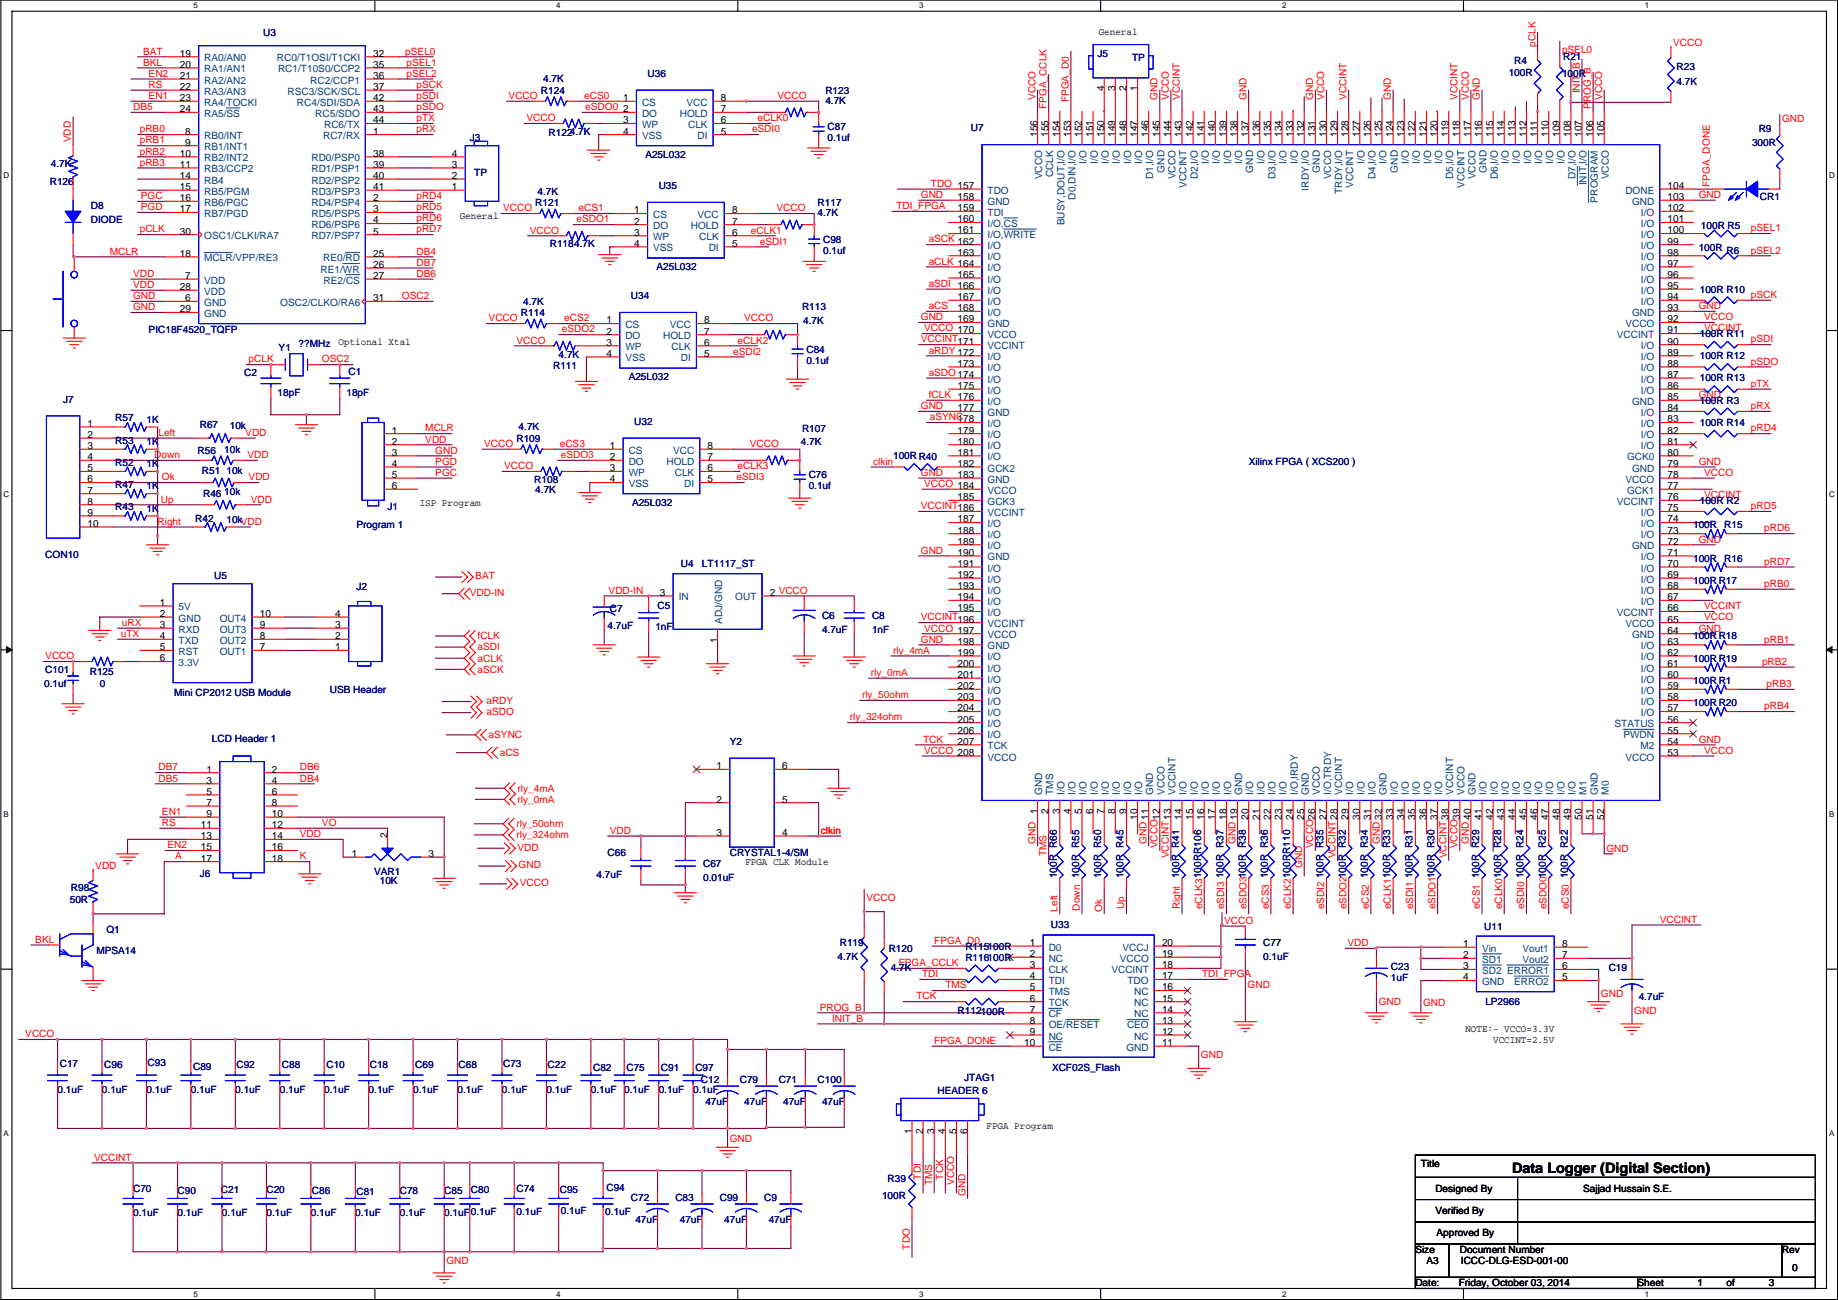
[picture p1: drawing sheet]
<svg xmlns="http://www.w3.org/2000/svg" width="420mm" height="297mm" viewBox="0 0 420 297" stroke-linecap="round" stroke-linejoin="round" font-family="sans-serif">
<defs><g id="words">
<text font-size="3.3" x="345.6" y="268">Data Logger (Digital Section)</text>
<g font-size="2.3" fill="#000080">
<text x="60.1" y="8.2">U3</text>
<text x="148" y="17.6">U36</text>
<text x="250.9" y="13">J5</text>
<text x="258.8" y="14">TP</text>
<text x="344.9" y="17.3">100R</text>
<text x="346.1" y="14.5">R4</text>
<text x="357.1" y="17.6">100R</text>
<text x="357.3" y="13.8">R21</text>
<text x="383.2" y="16">R23</text>
<text x="123.6" y="21.4">R124</text>
<text x="124.2" y="18.8">4.7K</text>
<text x="188.7" y="21.4">R123</text>
<text x="188.7" y="23.7">4.7K</text>
<text x="383.2" y="19.3">4.7K</text>
<text x="189.2" y="29.8">C87</text>
<text x="107.4" y="32.3">J3</text>
<text x="125.4" y="31">R1224.7K</text>
<text x="189.2" y="32.3">0.1uf</text>
<text x="221.9" y="30">U7</text>
<text x="400.5" y="33.3">300R</text>
<text x="402" y="30.3">R9</text>
<text x="11.6" y="38.1">4.7K</text>
<text x="108.4" y="40.2">TP</text>
<text x="147.5" y="36.1">A25L032</text>
<text x="11.4" y="42.2">R126</text>
<text x="20.8" y="47.8">D8</text>
<text x="122.4" y="47">R121</text>
<text x="122.9" y="44.5">4.7K</text>
<text x="150.6" y="43.2">U35</text>
<text x="186.9" y="47">R117</text>
<text x="402.3" y="45.8">CR1</text>
<text x="20.8" y="50.8">DIODE</text>
<text x="186.9" y="49.3">4.7K</text>
<text x="388.8" y="52.4">100R R5</text>
<text x="125.7" y="56.4">R1184.7K</text>
<text x="188.2" y="55.4">C98</text>
<text x="188.2" y="58">0.1uf</text>
<text x="388.3" y="57.4">100R R6</text>
<text x="150.1" y="61.8">A25L032</text>
<text x="119.6" y="69.6">4.7K</text>
<text x="144.2" y="68.4">U34</text>
<text x="183.3" y="70.9">R113</text>
<text x="388.6" y="66.8">100R R10</text>
<text x="34" y="76">PIC18F4520_TQFP</text>
<text x="119.1" y="72.2">R114</text>
<text x="183.6" y="74">4.7K</text>
<text x="388.6" y="77">100R R11</text>
<text x="63.7" y="80.3">Y1</text>
<text x="68.3" y="79.3">??MHz</text>
<text x="127.7" y="81.8">4.7K</text>
<text x="184.4" y="80.6">C84</text>
<text x="184.4" y="83.1">0.1uf</text>
<text x="388.6" y="82.1">100R R12</text>
<text x="55.8" y="85.9">C2</text>
<text x="79.7" y="85.6">C1</text>
<text x="126.4" y="84.4">R111</text>
<text x="143.7" y="86.9">A25L032</text>
<text x="388.6" y="87.2">100R R13</text>
<text x="14.4" y="92">J7</text>
<text x="63.4" y="90.5">18pF</text>
<text x="79.2" y="90.5">18pF</text>
<text x="388.6" y="92.2">100R R3</text>
<text x="26.4" y="101.4">R53</text>
<text x="26.4" y="96.3">R57</text>
<text x="33.5" y="101.6">1K</text>
<text x="33.5" y="96.6">1K</text>
<text x="45.7" y="97.8">R67</text>
<text x="52.5" y="98.1">10k</text>
<text x="118.1" y="100.9">R109</text>
<text x="118.6" y="98.3">4.7K</text>
<text x="145" y="97.1">U32</text>
<text x="183.1" y="101.6">4.7K</text>
<text x="183.3" y="98.6">R107</text>
<text x="388.6" y="97.3">100R R14</text>
<text x="26.4" y="106.5">R52</text>
<text x="33.5" y="106.7">1K</text>
<text x="45.2" y="103.7">R56</text>
<text x="51.3" y="103.4">10k</text>
<text x="204.2" y="104.9">100RR40</text>
<text x="285.4" y="106.2">Xilinx FPGA ( XCS200 )</text>
<text x="26.4" y="111.5">R47</text>
<text x="33.5" y="111.8">1K</text>
<text x="46.2" y="108.2">R51 10k</text>
<text x="46.4" y="113.6">R46</text>
<text x="51.3" y="113.1">10k</text>
<text x="122.1" y="110.3">R108</text>
<text x="122.4" y="112.6">4.7K</text>
<text x="184.9" y="109.3">C76</text>
<text x="184.9" y="111.8">0.1uf</text>
<text x="26.4" y="116.6">R43</text>
<text x="33.5" y="116.9">1K</text>
<text x="44.7" y="119.2">R42</text>
<text x="51.8" y="119.4">10kVDD</text>
<text x="88.6" y="116.6">J1</text>
<text x="144.5" y="115.6">A25L032</text>
<text x="388.6" y="115.1">100R R2</text>
<text x="81.5" y="120.7">Program 1</text>
<text x="387" y="120.7">100R</text>
<text x="394.2" y="120.7">R15</text>
<text x="10.4" y="127.6">CON10</text>
<text x="155.6" y="129.6">U4</text>
<text x="160.5" y="129.6">LT1117_ST</text>
<text x="387" y="128.3">100R</text>
<text x="394.2" y="128.3">R16</text>
<text x="49" y="132.4">U5</text>
<text x="81.5" y="134.9">J2</text>
<text x="387" y="133.4">100RR17</text>
<text x="138.9" y="143.8">4.7uF</text>
<text x="139.4" y="139.7">C7</text>
<text x="150.3" y="139.2">C5</text>
<text x="187.9" y="141.5">C6</text>
<text x="199.3" y="141.5">C8</text>
<text x="149.8" y="144.1">1nF</text>
<text x="187.9" y="144.6">4.7uF</text>
<text x="199.3" y="144.6">1nF</text>
<text x="387" y="146.1">100RR18</text>
<text x="10.4" y="153.7">C101</text>
<text x="20.5" y="154.2">R125</text>
<text x="387" y="151.2">100RR19</text>
<text x="10.1" y="157">0.1uf</text>
<text x="22.8" y="157">0</text>
<text x="39.8" y="159">Mini CP2012 USB Module</text>
<text x="75.4" y="158.3">USB Header</text>
<text x="387" y="156.3">100RR1</text>
<text x="387" y="161.3">100RR20</text>
<text x="48.5" y="169.5">LCD Header 1</text>
<text x="166.8" y="170.2">Y2</text>
<text x="138.9" y="195.6">C66</text>
<text x="166.8" y="195.6">CRYSTAL1-4/SM</text>
<text x="16.2" y="203.5">R98</text>
<text x="45.7" y="200.4">J6</text>
<text x="85.5" y="199.9">VAR1</text>
<text x="86.8" y="202">10K</text>
<text x="136.3" y="200.7">4.7uF</text>
<text x="160.7" y="198.2">C67</text>
<text x="160.7" y="201.2">0.01uF</text>
<text x="241.6" y="200.7" transform="rotate(-90 241.6 200.7)">100R R66</text>
<text x="251.7" y="200.7" transform="rotate(-90 251.7 200.7)">100R R50</text>
<text x="256.8" y="200.7" transform="rotate(-90 256.8 200.7)">100R R45</text>
<text x="269.5" y="200.7" transform="rotate(-90 269.5 200.7)">100R R41</text>
<text x="279.7" y="200.7" transform="rotate(-90 279.7 200.7)">100R R37</text>
<text x="289.8" y="200.7" transform="rotate(-90 289.8 200.7)">100R R36</text>
<text x="302.5" y="200.7" transform="rotate(-90 302.5 200.7)">100R R35</text>
<text x="312.7" y="200.7" transform="rotate(-90 312.7 200.7)">100R R34</text>
<text x="322.9" y="200.7" transform="rotate(-90 322.9 200.7)">100R R31</text>
<text x="338.1" y="200.7" transform="rotate(-90 338.1 200.7)">100R R29</text>
<text x="348.3" y="200.7" transform="rotate(-90 348.3 200.7)">100R R24</text>
<text x="358.4" y="200.7" transform="rotate(-90 358.4 200.7)">100R R22</text>
<text x="15.9" y="206.3">50R</text>
<text x="24.3" y="213.1">Q1</text>
<text x="240.2" y="212.1">U33</text>
<text x="339.3" y="212.4">U11</text>
<text x="22" y="218">MPSA14</text>
<text x="191.5" y="219.2">4.7K</text>
<text x="192" y="216.2">R119</text>
<text x="203.1" y="217.5">R120</text>
<text x="203.7" y="221.8">4.7K</text>
<text x="220.7" y="217">R115100R</text>
<text x="220.7" y="219.5">R116100R</text>
<text x="288.7" y="216.2">C77</text>
<text x="288.7" y="219.2">0.1uF</text>
<text x="318" y="221.5">C23</text>
<text x="367.7" y="221.8">C19</text>
<text x="318" y="224.1">1uF</text>
<text x="218.9" y="231.7">R112100R</text>
<text x="339.5" y="229.7">LP2966</text>
<text x="374.6" y="228.4">4.7uF</text>
<text x="13.7" y="243.9">C17</text>
<text x="23.8" y="244.1">C96</text>
<text x="33.7" y="243.6">C93</text>
<text x="44.1" y="244.4">C89</text>
<text x="54" y="244.1">C92</text>
<text x="64.5" y="244.1">C88</text>
<text x="74.6" y="244.1">C10</text>
<text x="84.5" y="244.1">C18</text>
<text x="94.9" y="244.1">C69</text>
<text x="104.8" y="244.1">C68</text>
<text x="115" y="243.9">C73</text>
<text x="125.2" y="244.1">C22</text>
<text x="135.6" y="244.6">C82</text>
<text x="143.2" y="244.6">C75</text>
<text x="151.1" y="244.6">C91</text>
<text x="159" y="244.6">C97</text>
<text x="240.5" y="244.6">XCF02S_Flash</text>
<text x="13.2" y="249.7">0.1uF</text>
<text x="23.3" y="249.7">0.1uF</text>
<text x="33.5" y="249.7">0.1uF</text>
<text x="43.6" y="249.7">0.1uF</text>
<text x="53.8" y="249.7">0.1uF</text>
<text x="64" y="249.7">0.1uF</text>
<text x="74.1" y="249.7">0.1uF</text>
<text x="84.3" y="249.7">0.1uF</text>
<text x="94.4" y="249.7">0.1uF</text>
<text x="104.6" y="249.7">0.1uF</text>
<text x="114.8" y="249.7">0.1uF</text>
<text x="124.9" y="249.7">0.1uF</text>
<text x="135.1" y="249.7">0.1uF</text>
<text x="142.7" y="249.7">0.1uF</text>
<text x="150.6" y="249.7">0.1uF</text>
<text x="158.4" y="249.7">0.1uF</text>
<text x="160.2" y="247.4">C12</text>
<text x="169.1" y="247.4">C79</text>
<text x="178" y="247.4">C71</text>
<text x="186.9" y="247.4">C100</text>
<text x="214.3" y="250">HEADER 6</text>
<text x="220.4" y="246.9">JTAG1</text>
<text x="161.2" y="252.5">47uF</text>
<text x="170.1" y="252.5">47uF</text>
<text x="179" y="252.5">47uF</text>
<text x="187.9" y="252.5">47uF</text>
<text x="30.4" y="272.3">C70</text>
<text x="40.6" y="272.8">C90</text>
<text x="50.5" y="272.6">C21</text>
<text x="60.9" y="272.6">C20</text>
<text x="71.3" y="272.8">C86</text>
<text x="81.5" y="273.1">C81</text>
<text x="91.4" y="272.8">C78</text>
<text x="101.5" y="272.8">C85</text>
<text x="107.6" y="272.6">C80</text>
<text x="118.1" y="272.3">C74</text>
<text x="128" y="272.6">C95</text>
<text x="138.6" y="272.1">C94</text>
<text x="144.2" y="274.4">C72</text>
<text x="154.4" y="274.4">C83</text>
<text x="164.5" y="274.4">C99</text>
<text x="174.7" y="274.4">C9</text>
<text x="201.6" y="273.9">100R</text>
<text x="202.9" y="270">R39</text>
<text x="30.4" y="277.9">0.1uF</text>
<text x="40.6" y="277.9">0.1uF</text>
<text x="50.7" y="277.9">0.1uF</text>
<text x="60.9" y="277.9">0.1uF</text>
<text x="71.1" y="277.9">0.1uF</text>
<text x="81.2" y="277.9">0.1uF</text>
<text x="91.4" y="277.9">0.1uF</text>
<text x="101.5" y="277.9">0.1uF</text>
<text x="107.6" y="277.7">0.1uF</text>
<text x="118.1" y="277.7">0.1uF</text>
<text x="128.2" y="277.4">0.1uF</text>
<text x="138.4" y="277.7">0.1uF</text>
<text x="145.2" y="279.4">47uF</text>
<text x="155.4" y="279.4">47uF</text>
<text x="165.6" y="279.4">47uF</text>
<text x="175.7" y="279.4">47uF</text>
</g>
<g font-size="2.3">
<text x="251.2" y="7.9">General</text>
<text x="41.1" y="13">19</text>
<text x="41.1" y="15.5">20</text>
<text x="85.3" y="13">32</text>
<text x="85.3" y="15.5">35</text>
<text x="41.1" y="18">21</text>
<text x="41.1" y="20.6">22</text>
<text x="41.1" y="23.1">23</text>
<text x="85.3" y="18">36</text>
<text x="85.3" y="20.6">37</text>
<text x="85.3" y="23.1">42</text>
<text x="142.4" y="23.1">1</text>
<text x="164.8" y="23.1">8</text>
<text x="252.4" y="20.9" transform="rotate(-90 252.4 20.9)">4</text>
<text x="254.9" y="20.9" transform="rotate(-90 254.9 20.9)">3</text>
<text x="257.5" y="20.9" transform="rotate(-90 257.5 20.9)">2</text>
<text x="260" y="20.9" transform="rotate(-90 260 20.9)">1</text>
<text x="41.1" y="25.7">24</text>
<text x="85.3" y="28.2">44</text>
<text x="85.3" y="25.7">43</text>
<text x="142.4" y="25.7">2</text>
<text x="142.4" y="28.2">3</text>
<text x="164.8" y="28.2">6</text>
<text x="164.8" y="25.7">7</text>
<text x="41.1" y="35.8">10</text>
<text x="42.4" y="30.7">8</text>
<text x="42.4" y="33.3">9</text>
<text x="85.3" y="35.8">38</text>
<text x="85.3" y="30.7">1</text>
<text x="103.3" y="35.8">4</text>
<text x="142.4" y="30.7">4</text>
<text x="164.8" y="30.7">5</text>
<text x="237.2" y="31.3" transform="rotate(-90 237.2 31.3)">156</text>
<text x="239.7" y="31.3" transform="rotate(-90 239.7 31.3)">155</text>
<text x="242.2" y="31.3" transform="rotate(-90 242.2 31.3)">154</text>
<text x="244.8" y="31.3" transform="rotate(-90 244.8 31.3)">153</text>
<text x="247.3" y="31.3" transform="rotate(-90 247.3 31.3)">152</text>
<text x="249.9" y="31.3" transform="rotate(-90 249.9 31.3)">151</text>
<text x="252.4" y="31.3" transform="rotate(-90 252.4 31.3)">150</text>
<text x="254.9" y="31.3" transform="rotate(-90 254.9 31.3)">149</text>
<text x="257.5" y="31.3" transform="rotate(-90 257.5 31.3)">148</text>
<text x="260" y="31.3" transform="rotate(-90 260 31.3)">147</text>
<text x="262.6" y="31.3" transform="rotate(-90 262.6 31.3)">146</text>
<text x="265.1" y="31.3" transform="rotate(-90 265.1 31.3)">145</text>
<text x="267.6" y="31.3" transform="rotate(-90 267.6 31.3)">144</text>
<text x="270.2" y="31.3" transform="rotate(-90 270.2 31.3)">143</text>
<text x="272.7" y="31.3" transform="rotate(-90 272.7 31.3)">142</text>
<text x="275.3" y="31.3" transform="rotate(-90 275.3 31.3)">141</text>
<text x="277.8" y="31.3" transform="rotate(-90 277.8 31.3)">140</text>
<text x="280.3" y="31.3" transform="rotate(-90 280.3 31.3)">139</text>
<text x="282.9" y="31.3" transform="rotate(-90 282.9 31.3)">138</text>
<text x="285.4" y="31.3" transform="rotate(-90 285.4 31.3)">137</text>
<text x="288" y="31.3" transform="rotate(-90 288 31.3)">136</text>
<text x="290.5" y="31.3" transform="rotate(-90 290.5 31.3)">135</text>
<text x="293" y="31.3" transform="rotate(-90 293 31.3)">134</text>
<text x="295.6" y="31.3" transform="rotate(-90 295.6 31.3)">133</text>
<text x="298.1" y="31.3" transform="rotate(-90 298.1 31.3)">132</text>
<text x="300.7" y="31.3" transform="rotate(-90 300.7 31.3)">131</text>
<text x="303.2" y="31.3" transform="rotate(-90 303.2 31.3)">130</text>
<text x="305.7" y="31.3" transform="rotate(-90 305.7 31.3)">129</text>
<text x="308.3" y="31.3" transform="rotate(-90 308.3 31.3)">128</text>
<text x="310.8" y="31.3" transform="rotate(-90 310.8 31.3)">127</text>
<text x="313.4" y="31.3" transform="rotate(-90 313.4 31.3)">126</text>
<text x="315.9" y="31.3" transform="rotate(-90 315.9 31.3)">125</text>
<text x="318.4" y="31.3" transform="rotate(-90 318.4 31.3)">124</text>
<text x="321" y="31.3" transform="rotate(-90 321 31.3)">123</text>
<text x="323.5" y="31.3" transform="rotate(-90 323.5 31.3)">122</text>
<text x="326.1" y="31.3" transform="rotate(-90 326.1 31.3)">121</text>
<text x="328.6" y="31.3" transform="rotate(-90 328.6 31.3)">120</text>
<text x="331.1" y="31.3" transform="rotate(-90 331.1 31.3)">119</text>
<text x="333.7" y="31.3" transform="rotate(-90 333.7 31.3)">118</text>
<text x="336.2" y="31.3" transform="rotate(-90 336.2 31.3)">117</text>
<text x="338.8" y="31.3" transform="rotate(-90 338.8 31.3)">116</text>
<text x="341.3" y="31.3" transform="rotate(-90 341.3 31.3)">115</text>
<text x="343.8" y="31.3" transform="rotate(-90 343.8 31.3)">114</text>
<text x="346.4" y="31.3" transform="rotate(-90 346.4 31.3)">113</text>
<text x="348.9" y="31.3" transform="rotate(-90 348.9 31.3)">112</text>
<text x="351.5" y="31.3" transform="rotate(-90 351.5 31.3)">111</text>
<text x="354" y="31.3" transform="rotate(-90 354 31.3)">110</text>
<text x="356.5" y="31.3" transform="rotate(-90 356.5 31.3)">109</text>
<text x="359.1" y="31.3" transform="rotate(-90 359.1 31.3)">108</text>
<text x="361.6" y="31.3" transform="rotate(-90 361.6 31.3)">107</text>
<text x="364.2" y="31.3" transform="rotate(-90 364.2 31.3)">106</text>
<text x="366.7" y="31.3" transform="rotate(-90 366.7 31.3)">105</text>
<text x="41.1" y="38.4">11</text>
<text x="41.1" y="40.9">14</text>
<text x="85.3" y="38.4">39</text>
<text x="85.3" y="40.9">40</text>
<text x="103.3" y="40.9">2</text>
<text x="103.3" y="38.4">3</text>
<text x="41.1" y="43.4">15</text>
<text x="41.1" y="46">16</text>
<text x="85.3" y="46">2</text>
<text x="85.3" y="43.4">41</text>
<text x="103.3" y="43.4">1</text>
<text x="218.9" y="45.7">158</text>
<text x="381.2" y="43.2">104</text>
<text x="381.2" y="45.7">103</text>
<text x="41.1" y="53.6">30</text>
<text x="41.1" y="48.5">17</text>
<text x="85.3" y="48.5">3</text>
<text x="85.3" y="51.1">4</text>
<text x="85.3" y="53.6">5</text>
<text x="105.1" y="50.1">General</text>
<text x="145" y="48.8">1</text>
<text x="145" y="51.3">2</text>
<text x="145" y="53.8">3</text>
<text x="167.3" y="48.8">8</text>
<text x="167.3" y="53.8">6</text>
<text x="167.3" y="51.3">7</text>
<text x="218.9" y="50.8">160</text>
<text x="218.9" y="53.3">161</text>
<text x="218.9" y="48.3">159</text>
<text x="381.2" y="53.3">100</text>
<text x="381.2" y="50.8">101</text>
<text x="381.2" y="48.3">102</text>
<text x="41.1" y="58.7">18</text>
<text x="85.3" y="58.7">25</text>
<text x="145" y="56.4">4</text>
<text x="167.3" y="56.4">5</text>
<text x="218.9" y="58.4">163</text>
<text x="381.2" y="58.4">98</text>
<text x="381.2" y="55.9">99</text>
<text x="42.4" y="63.8">7</text>
<text x="85.3" y="61.2">26</text>
<text x="85.3" y="63.8">27</text>
<text x="218.9" y="63.5">165</text>
<text x="381.2" y="63.5">96</text>
<text x="381.2" y="61">97</text>
<text x="41.1" y="71.4">29</text>
<text x="41.1" y="66.3">28</text>
<text x="42.4" y="68.8">6</text>
<text x="85.3" y="68.8">31</text>
<text x="218.9" y="68.6">167</text>
<text x="218.9" y="71.1">168</text>
<text x="381.2" y="71.1">93</text>
<text x="381.2" y="68.6">94</text>
<text x="381.2" y="66">95</text>
<text x="138.6" y="73.9">1</text>
<text x="138.6" y="76.5">2</text>
<text x="161" y="73.9">8</text>
<text x="161" y="76.5">7</text>
<text x="218.9" y="73.7">169</text>
<text x="381.2" y="73.7">92</text>
<text x="381.2" y="76.2">91</text>
<text x="77.4" y="78.8">Optional Xtal</text>
<text x="138.6" y="79">3</text>
<text x="138.6" y="81.5">4</text>
<text x="161" y="81.5">5</text>
<text x="161" y="79">6</text>
<text x="218.9" y="83.8">173</text>
<text x="381.2" y="83.8">88</text>
<text x="381.2" y="81.3">89</text>
<text x="381.2" y="78.7">90</text>
<text x="218.9" y="88.9">175</text>
<text x="381.2" y="88.9">86</text>
<text x="381.2" y="86.4">87</text>
<text x="218.9" y="94">177</text>
<text x="381.2" y="91.4">85</text>
<text x="381.2" y="94">84</text>
<text x="20" y="97.5">1</text>
<text x="20" y="100.1">2</text>
<text x="89.6" y="99.1">1</text>
<text x="89.6" y="101.6">2</text>
<text x="218.9" y="96.5">178</text>
<text x="218.9" y="99.1">179</text>
<text x="218.9" y="101.6">180</text>
<text x="381.2" y="101.6">81</text>
<text x="381.2" y="99.1">82</text>
<text x="381.2" y="96.5">83</text>
<text x="20" y="102.6">3</text>
<text x="20" y="105.2">4</text>
<text x="20" y="107.7">5</text>
<text x="89.6" y="104.1">3</text>
<text x="89.6" y="106.7">4</text>
<text x="139.4" y="102.6">1</text>
<text x="139.4" y="105.2">2</text>
<text x="139.4" y="107.7">3</text>
<text x="161.7" y="102.6">8</text>
<text x="161.7" y="107.7">6</text>
<text x="161.7" y="105.2">7</text>
<text x="218.9" y="104.1">181</text>
<text x="218.9" y="106.7">182</text>
<text x="381.2" y="106.7">79</text>
<text x="381.2" y="104.1">80</text>
<text x="20" y="110.2">6</text>
<text x="20" y="112.8">7</text>
<text x="89.6" y="109.2">5</text>
<text x="89.6" y="111.8">6</text>
<text x="139.4" y="110.2">4</text>
<text x="161.7" y="110.2">5</text>
<text x="218.9" y="109.2">183</text>
<text x="381.2" y="109.2">78</text>
<text x="381.2" y="111.8">77</text>
<text x="20" y="115.3">8</text>
<text x="20" y="117.9">9</text>
<text x="96" y="115.6">ISP Program</text>
<text x="218.9" y="114.3">185</text>
<text x="218.9" y="119.4">187</text>
<text x="381.2" y="119.4">74</text>
<text x="381.2" y="116.8">75</text>
<text x="381.2" y="114.3">76</text>
<text x="20" y="120.4">10</text>
<text x="218.9" y="121.9">188</text>
<text x="218.9" y="124.5">189</text>
<text x="381.2" y="124.5">72</text>
<text x="381.2" y="121.9">73</text>
<text x="218.9" y="127">190</text>
<text x="218.9" y="129.5">191</text>
<text x="381.2" y="129.5">70</text>
<text x="381.2" y="127">71</text>
<text x="150.8" y="136.1">3</text>
<text x="176" y="136.1">2 VCCO</text>
<text x="218.9" y="132.1">192</text>
<text x="218.9" y="134.6">193</text>
<text x="218.9" y="137.2">194</text>
<text x="381.2" y="137.2">67</text>
<text x="381.2" y="134.6">68</text>
<text x="381.2" y="132.1">69</text>
<text x="36.5" y="138.4">1</text>
<text x="36.5" y="141">2</text>
<text x="36.5" y="143.5">3</text>
<text x="59.4" y="141">10</text>
<text x="59.4" y="143.5">9</text>
<text x="76.7" y="141">4</text>
<text x="76.7" y="143.5">3</text>
<text x="218.9" y="139.7">195</text>
<text x="381.2" y="142.2">65</text>
<text x="381.2" y="139.7">66</text>
<text x="36.5" y="146">4</text>
<text x="36.5" y="148.6">5</text>
<text x="59.4" y="146">8</text>
<text x="59.4" y="148.6">7</text>
<text x="76.7" y="146">2</text>
<text x="76.7" y="148.6">1</text>
<text x="164" y="146.9" transform="rotate(-90 164 146.9)">1</text>
<text x="218.9" y="147.3">198</text>
<text x="218.9" y="149.9">199</text>
<text x="381.2" y="144.8">64</text>
<text x="381.2" y="149.9">62</text>
<text x="381.2" y="147.3">63</text>
<text x="36.5" y="151.1">6</text>
<text x="218.9" y="152.4">200</text>
<text x="218.9" y="154.9">201</text>
<text x="381.2" y="154.9">60</text>
<text x="381.2" y="152.4">61</text>
<text x="218.9" y="157.5">202</text>
<text x="218.9" y="160">203</text>
<text x="381.2" y="160">58</text>
<text x="381.2" y="157.5">59</text>
<text x="218.9" y="162.6">204</text>
<text x="218.9" y="165.1">205</text>
<text x="218.9" y="167.6">206</text>
<text x="381.2" y="167.6">55</text>
<text x="381.2" y="165.1">56</text>
<text x="381.2" y="162.6">57</text>
<text x="218.9" y="170.2">207</text>
<text x="381.2" y="172.7">53</text>
<text x="381.2" y="170.2">54</text>
<text x="47.2" y="176.5">1</text>
<text x="47.2" y="179.1">3</text>
<text x="62.2" y="176.5">2</text>
<text x="62.2" y="179.1">4</text>
<text x="163.8" y="175.8">1</text>
<text x="178.8" y="175.8">6</text>
<text x="47.2" y="181.6">5</text>
<text x="47.2" y="184.1">7</text>
<text x="62.2" y="181.6">6</text>
<text x="62.2" y="184.1">8</text>
<text x="163.8" y="183.4">2</text>
<text x="178.8" y="183.4">5</text>
<text x="237.2" y="186" transform="rotate(-90 237.2 186)">1</text>
<text x="239.7" y="186" transform="rotate(-90 239.7 186)">2</text>
<text x="242.2" y="186" transform="rotate(-90 242.2 186)">3</text>
<text x="244.8" y="186" transform="rotate(-90 244.8 186)">4</text>
<text x="247.3" y="186" transform="rotate(-90 247.3 186)">5</text>
<text x="249.9" y="186" transform="rotate(-90 249.9 186)">6</text>
<text x="252.4" y="186" transform="rotate(-90 252.4 186)">7</text>
<text x="254.9" y="186" transform="rotate(-90 254.9 186)">8</text>
<text x="257.5" y="186" transform="rotate(-90 257.5 186)">9</text>
<text x="45.9" y="189.2">11</text>
<text x="45.9" y="191.8">13</text>
<text x="47.2" y="186.7">9</text>
<text x="62.2" y="186.7">10</text>
<text x="62.2" y="189.2">12</text>
<text x="62.2" y="191.8">14</text>
<text x="88.6" y="191.5" transform="rotate(-90 88.6 191.5)">2</text>
<text x="163.8" y="191">3</text>
<text x="178.8" y="191">4</text>
<text x="260" y="187.3" transform="rotate(-90 260 187.3)">10</text>
<text x="270.2" y="187.3" transform="rotate(-90 270.2 187.3)">14</text>
<text x="272.7" y="187.3" transform="rotate(-90 272.7 187.3)">15</text>
<text x="275.3" y="187.3" transform="rotate(-90 275.3 187.3)">16</text>
<text x="277.8" y="187.3" transform="rotate(-90 277.8 187.3)">17</text>
<text x="280.3" y="187.3" transform="rotate(-90 280.3 187.3)">18</text>
<text x="285.4" y="187.3" transform="rotate(-90 285.4 187.3)">20</text>
<text x="288" y="187.3" transform="rotate(-90 288 187.3)">21</text>
<text x="290.5" y="187.3" transform="rotate(-90 290.5 187.3)">22</text>
<text x="293" y="187.3" transform="rotate(-90 293 187.3)">23</text>
<text x="295.6" y="187.3" transform="rotate(-90 295.6 187.3)">24</text>
<text x="298.1" y="187.3" transform="rotate(-90 298.1 187.3)">25</text>
<text x="303.2" y="187.3" transform="rotate(-90 303.2 187.3)">27</text>
<text x="308.3" y="187.3" transform="rotate(-90 308.3 187.3)">29</text>
<text x="310.8" y="187.3" transform="rotate(-90 310.8 187.3)">30</text>
<text x="313.4" y="187.3" transform="rotate(-90 313.4 187.3)">31</text>
<text x="318.4" y="187.3" transform="rotate(-90 318.4 187.3)">33</text>
<text x="321" y="187.3" transform="rotate(-90 321 187.3)">34</text>
<text x="323.5" y="187.3" transform="rotate(-90 323.5 187.3)">35</text>
<text x="326.1" y="187.3" transform="rotate(-90 326.1 187.3)">36</text>
<text x="328.6" y="187.3" transform="rotate(-90 328.6 187.3)">37</text>
<text x="338.8" y="187.3" transform="rotate(-90 338.8 187.3)">41</text>
<text x="341.3" y="187.3" transform="rotate(-90 341.3 187.3)">42</text>
<text x="343.8" y="187.3" transform="rotate(-90 343.8 187.3)">43</text>
<text x="346.4" y="187.3" transform="rotate(-90 346.4 187.3)">44</text>
<text x="348.9" y="187.3" transform="rotate(-90 348.9 187.3)">45</text>
<text x="351.5" y="187.3" transform="rotate(-90 351.5 187.3)">46</text>
<text x="354" y="187.3" transform="rotate(-90 354 187.3)">47</text>
<text x="356.5" y="187.3" transform="rotate(-90 356.5 187.3)">48</text>
<text x="359.1" y="187.3" transform="rotate(-90 359.1 187.3)">49</text>
<text x="361.6" y="187.3" transform="rotate(-90 361.6 187.3)">50</text>
<text x="364.2" y="187.3" transform="rotate(-90 364.2 187.3)">51</text>
<text x="366.7" y="187.3" transform="rotate(-90 366.7 187.3)">52</text>
<text x="45.9" y="194.3">15</text>
<text x="45.9" y="196.8">17</text>
<text x="62.2" y="194.3">16</text>
<text x="62.2" y="196.8">18</text>
<text x="80.5" y="195.8">1</text>
<text x="98" y="195.8">3</text>
<text x="170.4" y="197.7">FPGA CLK Module</text>
<text x="235.4" y="216.2">1</text>
<text x="235.4" y="218.7">2</text>
<text x="235.4" y="221.2">3</text>
<text x="265.6" y="216.2">20</text>
<text x="265.6" y="218.7">19</text>
<text x="265.6" y="221.2">18</text>
<text x="334.5" y="216.4">1</text>
<text x="334.5" y="218.9">2</text>
<text x="334.5" y="221.5">3</text>
<text x="357.1" y="218.9">7</text>
<text x="357.1" y="216.4">8</text>
<text x="357.1" y="221.5">6</text>
<text x="235.4" y="223.8">4</text>
<text x="235.4" y="226.3">5</text>
<text x="265.6" y="223.8">17</text>
<text x="265.6" y="226.3">16</text>
<text x="334.5" y="224">4</text>
<text x="357.1" y="224">5</text>
<text x="235.4" y="228.9">6</text>
<text x="235.4" y="231.4">7</text>
<text x="235.4" y="233.9">8</text>
<text x="265.6" y="231.4">14</text>
<text x="265.6" y="228.9">15</text>
<text x="265.6" y="233.9">13</text>
<text x="234.1" y="239">10</text>
<text x="235.4" y="236.5">9</text>
<text x="265.6" y="236.5">12</text>
<text x="265.6" y="239">11</text>
<text x="335" y="235.8">NOTE:- VCCO=3.3V</text>
<text x="341.3" y="238.2">VCCINT=2.5V</text>
<text x="225.5" y="257.9">FPGA Program</text>
<text x="208.5" y="259.1" transform="rotate(-90 208.5 259.1)">1</text>
<text x="211" y="259.1" transform="rotate(-90 211 259.1)">2</text>
<text x="213.5" y="259.1" transform="rotate(-90 213.5 259.1)">3</text>
<text x="216.1" y="259.1" transform="rotate(-90 216.1 259.1)">4</text>
<text x="218.6" y="259.1" transform="rotate(-90 218.6 259.1)">5</text>
<text x="221.2" y="259.1" transform="rotate(-90 221.2 259.1)">6</text>
<text x="324.8" y="266.7">Title</text>
<text x="328.1" y="272.3">Designed By</text>
<text x="361.9" y="272.3">Sajjad Hussain S.E.</text>
<text x="328.1" y="277.4">Verified By</text>
<text x="323.5" y="286.3">Size</text>
<text x="328.4" y="282.5">Approved By</text>
<text x="333.7" y="286.3">Document Number</text>
<text x="407.4" y="286.3">Rev</text>
<text x="323.5" y="293.9">Date:</text>
<text x="326.1" y="288.8">A3</text>
<text x="333.4" y="293.9">Friday, October 03, 2014</text>
<text x="334" y="288.8">ICCC-DLG-ESD-001-00</text>
<text x="374.3" y="293.9">Sheet</text>
<text x="388.1" y="293.9">1</text>
<text x="394.7" y="293.9">of</text>
<text x="404.3" y="293.9">3</text>
<text x="409.6" y="290.4">0</text>
</g>
<g font-size="2.3" fill="#f00">
<text x="351" y="10.7" transform="rotate(-90 351 10.7)">pCLK</text>
<text x="382.5" y="10.4">VCCO</text>
<text x="32.7" y="12.5">BAT</text>
<text x="32.7" y="15">BKL</text>
<text x="34" y="17.5">EN2</text>
<text x="92.7" y="12.5">pSEL0</text>
<text x="92.9" y="15">pSEL1</text>
<text x="92.9" y="17.5">pSEL2</text>
<text x="357.1" y="12.2">pSEL0</text>
<text x="34" y="22.6">EN1</text>
<text x="34" y="20.1">RS</text>
<text x="95.2" y="22.6">pSDI</text>
<text x="95.2" y="20.1">pSCK</text>
<text x="116.3" y="22.6">VCCO</text>
<text x="133.6" y="22.6">eCS0</text>
<text x="177.7" y="22.6">VCCO</text>
<text x="236.7" y="22.9" transform="rotate(-90 236.7 22.9)">VCCO</text>
<text x="244.3" y="23.4" transform="rotate(-90 244.3 23.4)">FPGA_D0</text>
<text x="264.6" y="22.9" transform="rotate(-90 264.6 22.9)">GND</text>
<text x="267.2" y="22.9" transform="rotate(-90 267.2 22.9)">VCCO</text>
<text x="269.7" y="22.9" transform="rotate(-90 269.7 22.9)">VCCINT</text>
<text x="284.9" y="22.9" transform="rotate(-90 284.9 22.9)">GND</text>
<text x="300.2" y="22.9" transform="rotate(-90 300.2 22.9)">GND</text>
<text x="302.7" y="22.9" transform="rotate(-90 302.7 22.9)">VCCO</text>
<text x="307.8" y="22.9" transform="rotate(-90 307.8 22.9)">VCCINT</text>
<text x="318" y="22.9" transform="rotate(-90 318 22.9)">GND</text>
<text x="333.2" y="22.9" transform="rotate(-90 333.2 22.9)">VCCINT</text>
<text x="335.7" y="22.9" transform="rotate(-90 335.7 22.9)">VCCO</text>
<text x="338.3" y="22.9" transform="rotate(-90 338.3 22.9)">GND</text>
<text x="361.1" y="21.4" transform="rotate(-90 361.1 21.4)">INIT_B</text>
<text x="366.2" y="22.9" transform="rotate(-90 366.2 22.9)">VCCO</text>
<text x="30.4" y="25.2">DB5</text>
<text x="95.2" y="25.2">pSDO</text>
<text x="95.2" y="27.7">pTX</text>
<text x="120.3" y="27.7">VCCO</text>
<text x="133.8" y="25.2">eSDO0</text>
<text x="173.2" y="27.7">eCLK0</text>
<text x="239.2" y="24.9" transform="rotate(-90 239.2 24.9)">FPGA_CCLK</text>
<text x="363.7" y="24.9" transform="rotate(-90 363.7 24.9)">PROG_B</text>
<text x="407.4" y="28">GND</text>
<text x="16.2" y="32.5" transform="rotate(-90 16.2 32.5)">VDD</text>
<text x="32" y="30.2">pRB0</text>
<text x="32" y="35.3">pRB2</text>
<text x="32" y="32.8">pRB1</text>
<text x="95.2" y="30.2">pRX</text>
<text x="171.9" y="30.2">eSDI0</text>
<text x="32" y="37.9">pRB3</text>
<text x="32.2" y="45.5">PGC</text>
<text x="95.2" y="45.5">pRD4</text>
<text x="204.9" y="47.8">TDI_FPGA</text>
<text x="210.5" y="45.2">GND</text>
<text x="212.8" y="42.7">TDO 157</text>
<text x="388.3" y="45.2">GND</text>
<text x="390.9" y="42.7" transform="rotate(-90 390.9 42.7)">FPGA_DONE</text>
<text x="32" y="53.1">pCLK</text>
<text x="32.2" y="48">PGD</text>
<text x="95.2" y="48">pRD5</text>
<text x="95.2" y="50.6">pRD6</text>
<text x="95.2" y="53.1">pRD7</text>
<text x="115" y="48.3">VCCO</text>
<text x="121.1" y="53.4">VCCO</text>
<text x="131.8" y="50.8">eSDO1</text>
<text x="132.3" y="48.3">eCS1</text>
<text x="171.7" y="53.4">eCLK1</text>
<text x="177.5" y="48.3">VCCO</text>
<text x="400.3" y="52.9">pSEL1</text>
<text x="25.1" y="58.2">MCLR</text>
<text x="95.2" y="58.2">DB4</text>
<text x="173.7" y="55.9">eSDI1</text>
<text x="212.3" y="55.4">aSCK 162</text>
<text x="400.3" y="57.9">pSEL2</text>
<text x="30.4" y="65.8">VDD</text>
<text x="30.4" y="63.3">VDD</text>
<text x="95.2" y="60.7">DB7</text>
<text x="95.2" y="63.3">DB6</text>
<text x="212.3" y="60.5">aCLK 164</text>
<text x="212.3" y="65.6">aSDI 166</text>
<text x="30.4" y="68.3">GND</text>
<text x="30.4" y="70.9">GND</text>
<text x="91.9" y="68.3">OSC2</text>
<text x="212.3" y="70.6">aCS</text>
<text x="388.3" y="70.6">GND</text>
<text x="400.3" y="68.1">pSCK</text>
<text x="111.7" y="73.4">VCCO</text>
<text x="128.5" y="76">eSDO2</text>
<text x="129" y="73.4">eCS2</text>
<text x="170.1" y="73.4">VCCO</text>
<text x="210.5" y="73.2">GND</text>
<text x="211.3" y="75.7">VCCO 170</text>
<text x="389.6" y="73.2">VCCO</text>
<text x="389.6" y="75.7">VCCINT</text>
<text x="56.8" y="82.8">pCLK</text>
<text x="73.6" y="82.8">OSC2</text>
<text x="118.1" y="78.5">VCCO</text>
<text x="167.6" y="81">eSDI2</text>
<text x="168.6" y="78.5">eCLK2</text>
<text x="210.5" y="78.3">VCCINT171</text>
<text x="212.3" y="80.8">aRDY 172</text>
<text x="400.3" y="78.3">pSDI</text>
<text x="400.3" y="83.3">pSDO</text>
<text x="212.3" y="85.9">aSDO174</text>
<text x="400.3" y="88.4">pTX</text>
<text x="210.5" y="93.5">GND</text>
<text x="212.3" y="91">fCLK 176</text>
<text x="388.3" y="91">GND</text>
<text x="400.3" y="93.5">pRX</text>
<text x="36.3" y="99.6">Left</text>
<text x="56.1" y="99.6">VDD</text>
<text x="97.2" y="98.6">MCLR</text>
<text x="97.2" y="101.1">VDD</text>
<text x="212.5" y="96">aSYNC</text>
<text x="400.3" y="98.6">pRD4</text>
<text x="35.3" y="104.7">Down</text>
<text x="56.6" y="104.7">VDD</text>
<text x="99.5" y="106.2">PGD</text>
<text x="99.5" y="103.7">GND</text>
<text x="110.7" y="102.1">VCCO</text>
<text x="115.3" y="107.2">VCCO</text>
<text x="128" y="102.1">eCS3</text>
<text x="128.2" y="104.7">eSDO3</text>
<text x="168.6" y="107.2">eCLK3</text>
<text x="171.4" y="102.1">VCCO</text>
<text x="199.6" y="106.2">clkin</text>
<text x="388.3" y="106.2">GND</text>
<text x="37" y="109.7">Ok</text>
<text x="56.8" y="109.7">VDD</text>
<text x="99.5" y="108.7">PGC</text>
<text x="168.3" y="109.7">eSDI3</text>
<text x="210.5" y="108.7">GND</text>
<text x="211.3" y="111.3">VCCO 184</text>
<text x="389.6" y="108.7">VCCO</text>
<text x="389.6" y="113.8">VCCINT</text>
<text x="36" y="119.9">Right</text>
<text x="36.8" y="114.8">Up</text>
<text x="57.4" y="114.8">VDD</text>
<text x="210.5" y="116.4">VCCINT186</text>
<text x="400.3" y="116.4">pRD5</text>
<text x="388.3" y="124">GND</text>
<text x="403.3" y="121.4">pRD6</text>
<text x="210.5" y="126.5">GND</text>
<text x="403.3" y="129.1">pRD7</text>
<text x="107.4" y="136.2">VDD-IN</text>
<text x="108.7" y="132.4">BAT</text>
<text x="139.1" y="135.7">VDD-IN</text>
<text x="403.3" y="134.1">pRB0</text>
<text x="27.9" y="143">uRX</text>
<text x="210.5" y="141.8">VCCINT196</text>
<text x="389.6" y="141.8">VCCO</text>
<text x="389.6" y="139.2">VCCINT</text>
<text x="27.6" y="145.6">uTX</text>
<text x="109.2" y="148.6">aSDI</text>
<text x="109.2" y="146.1">fCLK</text>
<text x="204.2" y="149.4">rly_4mA</text>
<text x="210.5" y="146.8">GND</text>
<text x="211.3" y="144.3">VCCO 197</text>
<text x="388.3" y="144.3">GND</text>
<text x="403.3" y="146.8">pRB1</text>
<text x="10.4" y="150.6">VCCO</text>
<text x="109.2" y="151.2">aCLK</text>
<text x="109.2" y="153.7">aSCK</text>
<text x="199.1" y="154.5">rly_0mA</text>
<text x="402.8" y="151.9">pRB2</text>
<text x="111.2" y="160.8">aRDY</text>
<text x="197.1" y="159.5">rly_50ohm</text>
<text x="403.8" y="157">pRB3</text>
<text x="111.2" y="163.4">aSDO</text>
<text x="194.3" y="164.6">rly_324ohm</text>
<text x="403.3" y="162.1">pRB4</text>
<text x="111.7" y="168.7">aSYNC</text>
<text x="114.2" y="172.8">aCS</text>
<text x="211" y="169.7">TCK</text>
<text x="211.3" y="172.2">VCCO 208</text>
<text x="388.3" y="169.7">GND</text>
<text x="389.6" y="172.2">VCCO</text>
<text x="36.3" y="176">DB7</text>
<text x="36.3" y="178.6">DB5</text>
<text x="68.5" y="176">DB6</text>
<text x="68.5" y="178.6">DB4</text>
<text x="118.3" y="183.4">rly_0mA</text>
<text x="118.3" y="180.9">rly_4mA</text>
<text x="37" y="186.2">EN1</text>
<text x="37" y="188.7">RS</text>
<text x="68.5" y="191.3">VDD</text>
<text x="73.6" y="188.7">VO</text>
<text x="118.1" y="191.6">rly_324ohm</text>
<text x="118.1" y="189">rly_50ohm</text>
<text x="139.4" y="190.5">VDD</text>
<text x="187.7" y="190.5">clkin</text>
<text x="38.3" y="193.8">EN2</text>
<text x="40.1" y="196.4">A</text>
<text x="68.5" y="196.4">K</text>
<text x="118.3" y="194.4">VDD</text>
<text x="236.7" y="192.8" transform="rotate(-90 236.7 192.8)">GND</text>
<text x="239.2" y="195.6" transform="rotate(-90 239.2 195.6)">TMS</text>
<text x="262.1" y="192.8" transform="rotate(-90 262.1 192.8)">GND 11</text>
<text x="264.6" y="193.8" transform="rotate(-90 264.6 193.8)">VCCO12</text>
<text x="267.2" y="196.1" transform="rotate(-90 267.2 196.1)">VCCINT13</text>
<text x="282.4" y="192.8" transform="rotate(-90 282.4 192.8)">GND 19</text>
<text x="300.2" y="193.8" transform="rotate(-90 300.2 193.8)">VCCO26</text>
<text x="305.3" y="196.1" transform="rotate(-90 305.3 196.1)">VCCINT28</text>
<text x="315.4" y="192.8" transform="rotate(-90 315.4 192.8)">GND 32</text>
<text x="330.7" y="196.1" transform="rotate(-90 330.7 196.1)">VCCINT38</text>
<text x="333.2" y="193.8" transform="rotate(-90 333.2 193.8)">VCCO39</text>
<text x="335.7" y="192.8" transform="rotate(-90 335.7 192.8)">GND 40</text>
<text x="367.2" y="194.6">GND</text>
<text x="21.8" y="198.6">VDD</text>
<text x="118.6" y="198.4">GND</text>
<text x="118.8" y="202.5">VCCO</text>
<text x="297.6" y="198.4" transform="rotate(-90 297.6 198.4)">GND</text>
<text x="198.1" y="205.8">VCCO</text>
<text x="241.8" y="208.3" transform="rotate(-90 241.8 208.3)">Left</text>
<text x="246.8" y="208" transform="rotate(-90 246.8 208)">Down 100R R55</text>
<text x="251.9" y="208.3" transform="rotate(-90 251.9 208.3)">Ok</text>
<text x="257" y="207.8" transform="rotate(-90 257 207.8)">Up</text>
<text x="269.7" y="207.8" transform="rotate(-90 269.7 207.8)">Right</text>
<text x="274.8" y="207.8" transform="rotate(-90 274.8 207.8)">eCLK3100RR106</text>
<text x="279.9" y="207.8" transform="rotate(-90 279.9 207.8)">eSDI3</text>
<text x="284.9" y="207.8" transform="rotate(-90 284.9 207.8)">eSDO3100R R38</text>
<text x="290" y="207.8" transform="rotate(-90 290 207.8)">eCS3</text>
<text x="295.1" y="207.8" transform="rotate(-90 295.1 207.8)">eCLK2100RR110</text>
<text x="302.7" y="207.8" transform="rotate(-90 302.7 207.8)">eSDI2</text>
<text x="307.8" y="207.8" transform="rotate(-90 307.8 207.8)">eSDO2100R R32</text>
<text x="312.9" y="207.8" transform="rotate(-90 312.9 207.8)">eCS2</text>
<text x="318" y="207.8" transform="rotate(-90 318 207.8)">eCLK1100R R33</text>
<text x="323" y="207.8" transform="rotate(-90 323 207.8)">eSDI1</text>
<text x="328.1" y="207.8" transform="rotate(-90 328.1 207.8)">eSDO1100R R30</text>
<text x="338.3" y="207.8" transform="rotate(-90 338.3 207.8)">eCS1</text>
<text x="343.4" y="207.8" transform="rotate(-90 343.4 207.8)">eCLK0100R R28</text>
<text x="348.4" y="207.8" transform="rotate(-90 348.4 207.8)">eSDI0</text>
<text x="353.5" y="207.8" transform="rotate(-90 353.5 207.8)">eSDO0100R R25</text>
<text x="358.6" y="207.8" transform="rotate(-90 358.6 207.8)">eCS0</text>
<text x="8.1" y="215.4">BKL</text>
<text x="213.6" y="215.7">FPGA_D0</text>
<text x="279.9" y="211.1">VCCO</text>
<text x="379.4" y="210.8">VCCINT</text>
<text x="205.4" y="220.7">FPGA_CCLK</text>
<text x="308" y="216.2">VDD</text>
<text x="210.8" y="223.3">TDI</text>
<text x="216.1" y="225.8">TMS</text>
<text x="274.8" y="223.3">TDI_FPGA</text>
<text x="285.2" y="225.8">GND</text>
<text x="366" y="227.9">GND</text>
<text x="187.4" y="230.9">PROG_B</text>
<text x="190.2" y="233.4">INIT_B</text>
<text x="209.5" y="228.4">TCK</text>
<text x="315.2" y="229.6">GND</text>
<text x="325.3" y="229.9">GND</text>
<text x="373.6" y="231.7">GND</text>
<text x="5.8" y="237">VCCO</text>
<text x="213.6" y="238.5">FPGA_DONE</text>
<text x="274.5" y="241.8">GND</text>
<text x="166.8" y="260.9">GND</text>
<text x="21.5" y="265.2">VCCINT</text>
<text x="210.5" y="269.5" transform="rotate(-90 210.5 269.5)">TDI</text>
<text x="215.6" y="269.5" transform="rotate(-90 215.6 269.5)">TCK</text>
<text x="213.1" y="270.8" transform="rotate(-90 213.1 270.8)">TMS</text>
<text x="218.1" y="270.8" transform="rotate(-90 218.1 270.8)">VCCO</text>
<text x="220.7" y="273.3" transform="rotate(-90 220.7 273.3)">GND</text>
<text x="208" y="285.5" transform="rotate(-90 208 285.5)">TDO</text>
<text x="102.1" y="288.8">GND</text>
</g>
<g font-size="2.3" fill="#004080">
<text x="46.7" y="14">RA0/AN0</text>
<text x="46.7" y="16.6">RA1/AN1</text>
<text x="63.3" y="14">RC0/T1OSI/T1CKI</text>
<text x="63.6" y="16.6">RC1/T10S0/CCP2</text>
<text x="46.7" y="19.1">RA2/AN2</text>
<text x="46.7" y="21.6">RA3/AN3</text>
<text x="65.7" y="21.6">RSC3/SCK/SCL</text>
<text x="70.9" y="19.1">RC2/CCP1</text>
<text x="46.7" y="24.2">RA4/TOCKI</text>
<text x="46.7" y="26.7">RA5/SS</text>
<text x="67.9" y="24.2">RC4/SDI/SDA</text>
<text x="72.1" y="26.7">RC5/SDO</text>
<text x="74.1" y="29.3">RC6/TX</text>
<text x="146.8" y="24.2">CS</text>
<text x="146.8" y="26.7">DO</text>
<text x="146.8" y="29.3">WP</text>
<text x="155.4" y="26.7">HOLD</text>
<text x="156.9" y="24.2">VCC</text>
<text x="157.3" y="29.3">CLK</text>
<text x="46.7" y="31.8">RB0/INT</text>
<text x="46.7" y="34.3">RB1/INT1</text>
<text x="73.9" y="31.8">RC7/RX</text>
<text x="146.8" y="31.8">VSS</text>
<text x="159.5" y="31.8">DI</text>
<text x="46.7" y="36.9">RB2/INT2</text>
<text x="46.7" y="39.4">RB3/CCP2</text>
<text x="46.7" y="42">RB4</text>
<text x="71.2" y="36.9">RD0/PSP0</text>
<text x="71.2" y="39.4">RD1/PSP1</text>
<text x="71.2" y="42">RD2/PSP2</text>
<text x="238.2" y="41" transform="rotate(-90 238.2 41)">VCCO</text>
<text x="240.8" y="40.5" transform="rotate(-90 240.8 40.5)">CCLK</text>
<text x="248.4" y="37.4" transform="rotate(-90 248.4 37.4)">I/O</text>
<text x="250.9" y="37.4" transform="rotate(-90 250.9 37.4)">I/O</text>
<text x="253.5" y="37.4" transform="rotate(-90 253.5 37.4)">I/O</text>
<text x="256" y="37.4" transform="rotate(-90 256 37.4)">I/O</text>
<text x="258.6" y="37.4" transform="rotate(-90 258.6 37.4)">I/O</text>
<text x="261.1" y="37.4" transform="rotate(-90 261.1 37.4)">I/O</text>
<text x="263.6" y="41" transform="rotate(-90 263.6 41)">D1,I/O</text>
<text x="266.2" y="39.5" transform="rotate(-90 266.2 39.5)">GND</text>
<text x="268.7" y="41" transform="rotate(-90 268.7 41)">VCCO</text>
<text x="273.8" y="41" transform="rotate(-90 273.8 41)">D2,I/O</text>
<text x="276.3" y="37.4" transform="rotate(-90 276.3 37.4)">I/O</text>
<text x="278.9" y="37.4" transform="rotate(-90 278.9 37.4)">I/O</text>
<text x="281.4" y="37.4" transform="rotate(-90 281.4 37.4)">I/O</text>
<text x="284" y="37.4" transform="rotate(-90 284 37.4)">I/O</text>
<text x="286.5" y="39.5" transform="rotate(-90 286.5 39.5)">GND</text>
<text x="289" y="37.4" transform="rotate(-90 289 37.4)">I/O</text>
<text x="291.6" y="41" transform="rotate(-90 291.6 41)">D3,I/O</text>
<text x="294.1" y="37.4" transform="rotate(-90 294.1 37.4)">I/O</text>
<text x="296.7" y="37.4" transform="rotate(-90 296.7 37.4)">I/O</text>
<text x="301.7" y="39.5" transform="rotate(-90 301.7 39.5)">GND</text>
<text x="304.3" y="41" transform="rotate(-90 304.3 41)">VCCO</text>
<text x="311.9" y="37.4" transform="rotate(-90 311.9 37.4)">I/O</text>
<text x="314.4" y="41" transform="rotate(-90 314.4 41)">D4,I/O</text>
<text x="317" y="37.4" transform="rotate(-90 317 37.4)">I/O</text>
<text x="319.5" y="39.5" transform="rotate(-90 319.5 39.5)">GND</text>
<text x="322.1" y="37.4" transform="rotate(-90 322.1 37.4)">I/O</text>
<text x="324.6" y="37.4" transform="rotate(-90 324.6 37.4)">I/O</text>
<text x="327.1" y="37.4" transform="rotate(-90 327.1 37.4)">I/O</text>
<text x="329.7" y="37.4" transform="rotate(-90 329.7 37.4)">I/O</text>
<text x="332.2" y="41" transform="rotate(-90 332.2 41)">D5,I/O</text>
<text x="337.3" y="41" transform="rotate(-90 337.3 41)">VCCO</text>
<text x="339.8" y="39.5" transform="rotate(-90 339.8 39.5)">GND</text>
<text x="342.4" y="41" transform="rotate(-90 342.4 41)">D6,I/O</text>
<text x="344.9" y="37.4" transform="rotate(-90 344.9 37.4)">I/O</text>
<text x="347.5" y="37.4" transform="rotate(-90 347.5 37.4)">I/O</text>
<text x="350" y="37.4" transform="rotate(-90 350 37.4)">I/O</text>
<text x="352.5" y="37.4" transform="rotate(-90 352.5 37.4)">I/O</text>
<text x="355.1" y="37.4" transform="rotate(-90 355.1 37.4)">I/O</text>
<text x="357.6" y="37.4" transform="rotate(-90 357.6 37.4)">I/O</text>
<text x="360.2" y="41" transform="rotate(-90 360.2 41)">D7,I/O</text>
<text x="367.8" y="41" transform="rotate(-90 367.8 41)">VCCO</text>
<text x="46.7" y="44.5">RB5/PGM</text>
<text x="46.7" y="47">RB6/PGC</text>
<text x="71.2" y="47">RD4/PSP4</text>
<text x="71.2" y="44.5">RD3/PSP3</text>
<text x="225.8" y="44.2">TDO</text>
<text x="225.8" y="46.8">GND</text>
<text x="245.9" y="45.6" transform="rotate(-90 245.9 45.6)">D0,DIN,I/O</text>
<text x="271.3" y="42.9" transform="rotate(-90 271.3 42.9)">VCCINT</text>
<text x="299.2" y="43.5" transform="rotate(-90 299.2 43.5)">IRDY,I/O</text>
<text x="306.8" y="44.3" transform="rotate(-90 306.8 44.3)">TRDY,I/O</text>
<text x="309.4" y="42.9" transform="rotate(-90 309.4 42.9)">VCCINT</text>
<text x="334.8" y="42.9" transform="rotate(-90 334.8 42.9)">VCCINT</text>
<text x="362.7" y="42.4" transform="rotate(-90 362.7 42.4)">INIT,I/O</text>
<text x="365.2" y="46.3" transform="rotate(-90 365.2 46.3)">PROGRAM</text>
<text x="371.5" y="44.2">DONE</text>
<text x="373.1" y="46.8">GND</text>
<text x="46.7" y="49.6">RB7/PGD</text>
<text x="71.2" y="49.6">RD5/PSP5</text>
<text x="71.2" y="52.1">RD6/PSP6</text>
<text x="149.3" y="49.8">CS</text>
<text x="149.3" y="52.4">DO</text>
<text x="157.9" y="52.4">HOLD</text>
<text x="159.5" y="49.8">VCC</text>
<text x="225.8" y="49.3">TDI</text>
<text x="225.8" y="51.9">I/O,CS</text>
<text x="243.3" y="51.5" transform="rotate(-90 243.3 51.5)">BUSY,DOUT,I/O</text>
<text x="375.1" y="51.9">I/O</text>
<text x="375.1" y="49.3">I/O</text>
<text x="46.7" y="59.7">MCLR/VPP/RE3</text>
<text x="46.7" y="54.7">OSC1/CLKI/RA7</text>
<text x="71.2" y="54.7">RD7/PSP7</text>
<text x="73.9" y="59.7">RE0/RD</text>
<text x="149.3" y="54.9">WP</text>
<text x="149.3" y="57.4">VSS</text>
<text x="159.8" y="54.9">CLK</text>
<text x="162" y="57.4">DI</text>
<text x="225.8" y="54.4">I/O,WRITE</text>
<text x="225.8" y="56.9">I/O</text>
<text x="225.8" y="59.5">I/O</text>
<text x="375.1" y="59.5">I/O</text>
<text x="375.1" y="56.9">I/O</text>
<text x="375.1" y="54.4">I/O</text>
<text x="46.7" y="64.8">VDD</text>
<text x="73.3" y="62.3">RE1/WR</text>
<text x="74" y="64.8">RE2/CS</text>
<text x="225.8" y="62">I/O</text>
<text x="225.8" y="64.6">I/O</text>
<text x="375.1" y="64.6">I/O</text>
<text x="375.1" y="62">I/O</text>
<text x="46.7" y="69.9">GND</text>
<text x="46.7" y="67.4">VDD</text>
<text x="64.1" y="69.9">OSC2/CLKO/RA6</text>
<text x="225.8" y="67.1">I/O</text>
<text x="225.8" y="69.6">I/O</text>
<text x="375.1" y="69.6">I/O</text>
<text x="375.1" y="67.1">I/O</text>
<text x="46.7" y="72.4">GND</text>
<text x="142.9" y="75">CS</text>
<text x="142.9" y="77.5">DO</text>
<text x="151.6" y="77.5">HOLD</text>
<text x="153.1" y="75">VCC</text>
<text x="225.8" y="72.2">I/O</text>
<text x="225.8" y="74.7">GND</text>
<text x="225.8" y="77.3">VCCO</text>
<text x="369.6" y="77.3">VCCINT</text>
<text x="371.5" y="74.7">VCCO</text>
<text x="373.1" y="72.2">GND</text>
<text x="142.9" y="80.1">WP</text>
<text x="142.9" y="82.6">VSS</text>
<text x="153.5" y="80.1">CLK</text>
<text x="155.6" y="82.6">DI</text>
<text x="225.8" y="79.8">VCCINT</text>
<text x="225.8" y="82.3">I/O</text>
<text x="375.1" y="82.3">I/O</text>
<text x="375.1" y="79.8">I/O</text>
<text x="225.8" y="84.9">I/O</text>
<text x="225.8" y="87.4">I/O</text>
<text x="225.8" y="90">I/O</text>
<text x="375.1" y="90">I/O</text>
<text x="375.1" y="87.4">I/O</text>
<text x="375.1" y="84.9">I/O</text>
<text x="225.8" y="92.5">I/O</text>
<text x="225.8" y="95">GND</text>
<text x="373.1" y="92.5">GND</text>
<text x="375.1" y="95">I/O</text>
<text x="225.8" y="97.6">I/O</text>
<text x="225.8" y="100.1">I/O</text>
<text x="375.1" y="100.1">I/O</text>
<text x="375.1" y="97.6">I/O</text>
<text x="143.7" y="103.7">CS</text>
<text x="143.7" y="106.2">DO</text>
<text x="152.3" y="106.2">HOLD</text>
<text x="153.9" y="103.7">VCC</text>
<text x="225.8" y="102.7">I/O</text>
<text x="225.8" y="105.2">I/O</text>
<text x="225.8" y="107.7">GCK2</text>
<text x="371.9" y="105.2">GCK0</text>
<text x="373.1" y="107.7">GND</text>
<text x="375.1" y="102.7">I/O</text>
<text x="143.7" y="108.8">WP</text>
<text x="143.7" y="111.3">VSS</text>
<text x="154.3" y="108.8">CLK</text>
<text x="156.4" y="111.3">DI</text>
<text x="225.8" y="110.3">GND</text>
<text x="225.8" y="112.8">VCCO</text>
<text x="371.5" y="110.3">VCCO</text>
<text x="371.9" y="112.8">GCK1</text>
<text x="225.8" y="115.4">GCK3</text>
<text x="225.8" y="117.9">VCCINT</text>
<text x="369.6" y="115.4">VCCINT</text>
<text x="375.1" y="117.9">I/O</text>
<text x="225.8" y="120.4">I/O</text>
<text x="225.8" y="123">I/O</text>
<text x="225.8" y="125.5">I/O</text>
<text x="373.1" y="125.5">GND</text>
<text x="375.1" y="123">I/O</text>
<text x="375.1" y="120.4">I/O</text>
<text x="225.8" y="128.1">GND</text>
<text x="225.8" y="130.6">I/O</text>
<text x="375.1" y="130.6">I/O</text>
<text x="375.1" y="128.1">I/O</text>
<text x="155.1" y="137.2">IN</text>
<text x="168.1" y="137.2">OUT</text>
<text x="225.8" y="133.1">I/O</text>
<text x="225.8" y="135.7">I/O</text>
<text x="375.1" y="135.7">I/O</text>
<text x="375.1" y="133.1">I/O</text>
<text x="40.8" y="139.5">5V</text>
<text x="40.8" y="142">GND</text>
<text x="50.2" y="142">OUT4</text>
<text x="165.1" y="142.5" transform="rotate(-90 165.1 142.5)">ADJ/GND</text>
<text x="225.8" y="138.2">I/O</text>
<text x="225.8" y="140.8">I/O</text>
<text x="225.8" y="143.3">VCCINT</text>
<text x="369.6" y="140.8">VCCINT</text>
<text x="371.5" y="143.3">VCCO</text>
<text x="375.1" y="138.2">I/O</text>
<text x="40.8" y="144.6">RXD</text>
<text x="40.8" y="147.1">TXD</text>
<text x="40.8" y="149.6">RST</text>
<text x="50.2" y="144.6">OUT3</text>
<text x="50.2" y="147.1">OUT2</text>
<text x="50.2" y="149.6">OUT1</text>
<text x="225.8" y="145.8">VCCO</text>
<text x="225.8" y="148.4">GND</text>
<text x="373.1" y="145.8">GND</text>
<text x="375.1" y="148.4">I/O</text>
<text x="40.8" y="152.2">3.3V</text>
<text x="225.8" y="150.9">I/O</text>
<text x="225.8" y="153.5">I/O</text>
<text x="225.8" y="156">I/O</text>
<text x="375.1" y="156">I/O</text>
<text x="375.1" y="153.5">I/O</text>
<text x="375.1" y="150.9">I/O</text>
<text x="225.8" y="158.5">I/O</text>
<text x="225.8" y="161.1">I/O</text>
<text x="375.1" y="161.1">I/O</text>
<text x="375.1" y="158.5">I/O</text>
<text x="225.8" y="163.6">I/O</text>
<text x="225.8" y="166.2">I/O</text>
<text x="369.1" y="166.2">STATUS</text>
<text x="375.1" y="163.6">I/O</text>
<text x="225.8" y="168.7">I/O</text>
<text x="225.8" y="171.2">TCK</text>
<text x="225.8" y="173.8">VCCO</text>
<text x="371.1" y="168.7">PWDN</text>
<text x="371.5" y="173.8">VCCO</text>
<text x="375" y="171.2">M2</text>
<text x="238.2" y="181.6" transform="rotate(-90 238.2 181.6)">GND</text>
<text x="240.8" y="181.6" transform="rotate(-90 240.8 181.6)">TMS</text>
<text x="243.3" y="181.6" transform="rotate(-90 243.3 181.6)">I/O</text>
<text x="245.9" y="181.6" transform="rotate(-90 245.9 181.6)">I/O</text>
<text x="248.4" y="181.6" transform="rotate(-90 248.4 181.6)">I/O</text>
<text x="250.9" y="181.6" transform="rotate(-90 250.9 181.6)">I/O</text>
<text x="253.5" y="181.6" transform="rotate(-90 253.5 181.6)">I/O</text>
<text x="256" y="181.6" transform="rotate(-90 256 181.6)">I/O</text>
<text x="258.6" y="181.6" transform="rotate(-90 258.6 181.6)">I/O</text>
<text x="261.1" y="181.6" transform="rotate(-90 261.1 181.6)">I/O</text>
<text x="263.6" y="181.6" transform="rotate(-90 263.6 181.6)">GND</text>
<text x="266.2" y="181.6" transform="rotate(-90 266.2 181.6)">VCCO</text>
<text x="268.7" y="181.6" transform="rotate(-90 268.7 181.6)">VCCINT</text>
<text x="271.3" y="181.6" transform="rotate(-90 271.3 181.6)">I/O</text>
<text x="273.8" y="181.6" transform="rotate(-90 273.8 181.6)">I/O</text>
<text x="276.3" y="181.6" transform="rotate(-90 276.3 181.6)">I/O</text>
<text x="278.9" y="181.6" transform="rotate(-90 278.9 181.6)">I/O</text>
<text x="281.4" y="181.6" transform="rotate(-90 281.4 181.6)">I/O</text>
<text x="284" y="181.6" transform="rotate(-90 284 181.6)">GND</text>
<text x="286.5" y="181.6" transform="rotate(-90 286.5 181.6)">I/O</text>
<text x="289" y="181.6" transform="rotate(-90 289 181.6)">I/O</text>
<text x="291.6" y="181.6" transform="rotate(-90 291.6 181.6)">I/O</text>
<text x="294.1" y="181.6" transform="rotate(-90 294.1 181.6)">I/O</text>
<text x="296.7" y="181.6" transform="rotate(-90 296.7 181.6)">I/O,IRDY</text>
<text x="299.2" y="181.6" transform="rotate(-90 299.2 181.6)">GND</text>
<text x="301.7" y="181.6" transform="rotate(-90 301.7 181.6)">VCCO</text>
<text x="304.3" y="181.6" transform="rotate(-90 304.3 181.6)">I/O,TRDY</text>
<text x="306.8" y="181.6" transform="rotate(-90 306.8 181.6)">VCCINT</text>
<text x="309.4" y="181.6" transform="rotate(-90 309.4 181.6)">I/O</text>
<text x="311.9" y="181.6" transform="rotate(-90 311.9 181.6)">I/O</text>
<text x="314.4" y="181.6" transform="rotate(-90 314.4 181.6)">I/O</text>
<text x="317" y="181.6" transform="rotate(-90 317 181.6)">GND</text>
<text x="319.5" y="181.6" transform="rotate(-90 319.5 181.6)">I/O</text>
<text x="322.1" y="181.6" transform="rotate(-90 322.1 181.6)">I/O</text>
<text x="324.6" y="181.6" transform="rotate(-90 324.6 181.6)">I/O</text>
<text x="327.1" y="181.6" transform="rotate(-90 327.1 181.6)">I/O</text>
<text x="329.7" y="181.6" transform="rotate(-90 329.7 181.6)">I/O</text>
<text x="332.2" y="181.6" transform="rotate(-90 332.2 181.6)">VCCINT</text>
<text x="334.8" y="181.6" transform="rotate(-90 334.8 181.6)">VCCO</text>
<text x="337.3" y="181.6" transform="rotate(-90 337.3 181.6)">GND</text>
<text x="339.8" y="181.6" transform="rotate(-90 339.8 181.6)">I/O</text>
<text x="342.4" y="181.6" transform="rotate(-90 342.4 181.6)">I/O</text>
<text x="344.9" y="181.6" transform="rotate(-90 344.9 181.6)">I/O</text>
<text x="347.5" y="181.6" transform="rotate(-90 347.5 181.6)">I/O</text>
<text x="350" y="181.6" transform="rotate(-90 350 181.6)">I/O</text>
<text x="352.5" y="181.6" transform="rotate(-90 352.5 181.6)">I/O</text>
<text x="355.1" y="181.6" transform="rotate(-90 355.1 181.6)">I/O</text>
<text x="357.6" y="181.6" transform="rotate(-90 357.6 181.6)">I/O</text>
<text x="360.2" y="181.6" transform="rotate(-90 360.2 181.6)">I/O</text>
<text x="362.7" y="181.6" transform="rotate(-90 362.7 181.6)">M1</text>
<text x="365.2" y="181.6" transform="rotate(-90 365.2 181.6)">GND</text>
<text x="367.8" y="181.6" transform="rotate(-90 367.8 181.6)">M0</text>
<text x="239.7" y="217.2">D0</text>
<text x="239.7" y="219.8">NC</text>
<text x="256" y="219.8">VCCO</text>
<text x="256.6" y="217.2">VCCJ</text>
<text x="338.8" y="217.5">Vin</text>
<text x="338.8" y="220">SD1</text>
<text x="348.1" y="220">Vout2</text>
<text x="348.1" y="217.5">Vout1</text>
<text x="239.7" y="222.3">CLK</text>
<text x="239.7" y="224.8">TDI</text>
<text x="239.7" y="227.4">TMS</text>
<text x="254.1" y="222.3">VCCINT</text>
<text x="257.7" y="224.8">TDO</text>
<text x="259.3" y="227.4">NC</text>
<text x="338.8" y="222.5">SD2 ERROR1</text>
<text x="338.8" y="225.1">GND</text>
<text x="346.1" y="225.1">ERRO2</text>
<text x="239.7" y="229.9">TCK</text>
<text x="239.7" y="232.5">CF</text>
<text x="259.3" y="232.5">NC</text>
<text x="259.3" y="229.9">NC</text>
<text x="239.7" y="235">OE/RESET</text>
<text x="239.7" y="237.5">NC</text>
<text x="257.6" y="235">CEO</text>
<text x="259.3" y="237.5">NC</text>
<text x="239.7" y="240.1">CE</text>
<text x="257.5" y="240.1">GND</text>
</g>
<g font-size="1.8">
<text x="44.2" y="1.9">5</text>
<text x="127.2" y="1.9">4</text>
<text x="210.1" y="1.9">3</text>
<text x="293.1" y="1.9">2</text>
<text x="376" y="1.9">1</text>
<text x=".8" y="40.7">D</text>
<text x="418.2" y="40.7">D</text>
<text x=".8" y="113.6">C</text>
<text x="418.2" y="113.6">C</text>
<text x=".8" y="186.6">B</text>
<text x="418.2" y="186.6">B</text>
<text x=".8" y="259.5">A</text>
<text x="418.2" y="259.5">A</text>
<text x="44.2" y="296.3">5</text>
<text x="127.2" y="296.3">4</text>
<text x="210.1" y="296.3">3</text>
<text x="293.1" y="296.3">2</text>
<text x="376" y="296.3">1</text>
</g>
</g></defs>
<path d="M.2 0h419.9v296.9h-419.9zM2.7 2.6h414.8v291.8h-414.8z" fill="none" stroke="#000" stroke-width=".25"/>
<g fill="#fff">
<path d="M44.2 .3h1v2h-1z"/>
<path d="M44.2 294.7h1v2h-1z"/>
</g>
<path d="M85.7 0v2.6M85.7 294.4v2.5" fill="none" stroke="#000" stroke-width=".25"/>
<g fill="#fff">
<path d="M127.2 .3h1v2h-1z"/>
<path d="M127.2 294.7h1v2h-1z"/>
</g>
<path d="M168.6 0v2.6M168.6 294.4v2.5" fill="none" stroke="#000" stroke-width=".25"/>
<g fill="#fff">
<path d="M210.1 .3h1v2h-1z"/>
<path d="M210.1 294.7h1v2h-1z"/>
</g>
<path d="M251.6 0v2.6M251.6 294.4v2.5" fill="none" stroke="#000" stroke-width=".25"/>
<g fill="#fff">
<path d="M293.1 .3h1v2h-1z"/>
<path d="M293.1 294.7h1v2h-1z"/>
</g>
<path d="M334.5 0v2.6M334.5 294.4v2.5" fill="none" stroke="#000" stroke-width=".25"/>
<g fill="#fff">
<path d="M376 .3h1v2h-1z"/>
<path d="M376 294.7h1v2h-1z"/>
<path d="M.8 39h1.3v2.1h-1.3z"/>
<path d="M418.2 39h1.2v2.1h-1.2z"/>
<path d="M.8 112h1.3v2h-1.3z"/>
<path d="M418.2 112h1.2v2h-1.2z"/>
</g>
<path d="M.2 75.5h2.5M417.5 75.5h2.6" fill="none" stroke="#000" stroke-width=".25"/>
<g fill="#fff">
<path d="M.8 185h1.2v2h-1.2z"/>
<path d="M418.2 185h1.2v2h-1.2z"/>
</g>
<path d="M.2 148.5h2.5M417.5 148.5h2.6" fill="none" stroke="#000" stroke-width=".25"/>
<path d="M1.5 147.7l1.2 .8-1.2 .7zM417.5 148.5l1.3-.8v1.5z" fill="#000" stroke="#000" stroke-width=".23"/>
<g fill="#fff">
<path d="M.8 257.9h1.2v2h-1.2z"/>
<path d="M418.2 257.9h1.2v2h-1.2z"/>
</g>
<path d="M.2 221.4h2.5M417.5 221.4h2.6M323.5 263.9h91.5v15.3h-91.5zM323.5 279.2h91.5v5h-91.5zM323.5 269h91.5M323.8 274.1h91.2M346.9 269v15.2M323.5 284.2h7.7v7.7h-7.7zM323.5 291.9h50.8v2.5h-50.8zM331.2 284.2h76.2v7.7h-76.2zM374.3 291.9h40.7v2.5h-40.7zM407.4 284.2h7.6v7.7h-7.6z" fill="none" stroke="#000" stroke-width=".25"/>
<g fill="none" stroke="#800040" stroke-width=".25">
<path d="M29.9 18.1h7.9M31.4 13h6.4M31.4 15.5h6.4M91.1 13h7.9M91.1 15.5h7.9M91.1 18.1h7.9M239.7 17v8.4M244.8 11.7v13.7M351.5 7.4v3.8M356.6 9.4v3.3M359.1 13.7v11.7M361.6 13.5v11.9"/>
<path d="M364.2 16.5v8.9M382 10.7v.2M16.7 26.7v6.3M29.9 23.1h7.9M29.9 25.7h7.9M29.9 20.6h7.9M31.4 30.8h6.4M31.4 35.8h6.4M31.4 38.4h6.4M31.4 33.3h6.4M91.1 30.8h7.9M91.1 28.2h7.9"/>
<path d="M91.1 23.1h7.9M91.1 25.7h7.9M91.1 20.6h7.9M91.1 35.8h7.7M91.1 38.4h7.7M115.8 23.1h6.3M119.8 28.2h6.4M132.3 23.1h5.6M133 25.7h4.9M136.3 28.2h1.6M137.9 30.8h-1v3.5M170.4 23.1h16.7v2.6"/>
<path d="M170.6 30.8h2.8M170.6 28.2h5.6M170.6 25.7h6.4M187.1 33.3v.5M237.2 20.6v4.8M252.2 25.4h.2M265.1 20.6v4.8M267.7 20.6v4.8M270.2 20.6v4.8M277.8 25.4v.3M285.4 20.6v4.8M295.6 25.2v.2"/>
<path d="M298.1 22.1v3.3M300.7 20.6v4.8M303.2 20.6v4.8M308.3 20.6v4.8M313.4 22.4v3M315.9 22.4v3M318.5 20.6v4.8M321 22.6v2.8M328.4 25.4h.2M333.7 20.6v4.8M336.2 20.6v4.8M338.8 20.6v4.8"/>
<path d="M346.4 24.4v1M348.9 23.1v2.3M351.5 23.9v1.8M359.1 23.4h22.9M366.7 20.6v4.8M406.9 26.2v2.3M16.7 55.9v2.8h21.1M17 58.7v.8M31.4 40.9h6.4M31.4 46h6.4M31.4 48.5h6.4M31.4 43.5h6.4"/>
<path d="M31.4 53.6h6.4M91.1 58.7h7.9M91.1 40.9h7.7M91.1 46h7.9M91.1 48.5h7.9M91.1 43.5h7.7M91.1 53.6h7.9M91.1 51.1h7.9M114.5 48.8h6.4M120.6 53.9h6.3M131 48.8h9.4M131 51.3h9.4"/>
<path d="M137.1 53.9h3.3M140.4 56.4h-1v1.8M173.2 48.8h12.9v2.5M173.2 56.4h2.5M173.2 53.9h4M173.2 51.3h2.8M186.1 58.9v.8M203.9 48.3h13M205.2 43.2h11.7M210 45.7h6.9M211.8 55.9h5.1M387 45.7h5.1"/>
<path d="M387 43.2h4.6M399.7 58.4h5.1M399.7 53.4h5.1M406.9 41.2v2M29.9 66.3h7.9M29.9 63.8h7.9M29.9 68.9h7.9M29.9 71.4h7.9M91.1 63.8h7.9M91.1 68.9h7.9M91.1 61.2h7.9M111.2 73.9h6.3"/>
<path d="M117.5 79h6.4M127.7 73.9h6.4M127.7 76.5h6.4M166.8 73.9h15.5v2.6M166.8 79h6.4M166.8 76.5h5.4M210 78.8h6.9M210 73.7h6.9M210.8 76.2h6.1M211.8 71.1h5.1M211.8 61h5.1M211.8 66.1h5.1"/>
<path d="M387 73.7h4.9M387 76.2h4.9M387 71.1h5.1M399.7 78.8h5.1M399.7 68.6h5.1M36 97.6v26.9M56.3 83.3h6.4M61.9 91v3.8h15.8v-3.8M70.1 94.8v2.2M72.8 83.3h7.9M95.5 99.1h7.8M134.1 81.6v5.5"/>
<path d="M166.8 81.6h3.3M182.3 84.1v2.5M210 94h6.9M211.8 91.5h5.1M211.8 81.3h5.1M211.8 86.4h5.1M211.8 96.5h5.1M387 91.5h5.1M399.7 94h5.1M399.7 99.1h5.1M399.7 83.8h5.1M399.7 88.9h5.1"/>
<path d="M25.9 110.3h20M25.9 105.2h19.8M25.9 100.1h19.3M25.9 115.3h20.5M55.3 100.1h3.1M55.8 105.2h3.1M56.1 110.3h3M56.6 115.3h3M95.5 109.2h7.8M95.5 106.7h7.8M95.5 101.6h7.8M95.5 104.2h7.8"/>
<path d="M110.2 102.6h6.3M114.8 107.7h6.3M126.7 102.6h8.1M127.5 105.2h7.3M131.3 107.7h3.5M134.8 110.3v2.2M167.6 102.6h15.2v2.6M167.6 110.3h2.5M167.6 107.7h1.5M167.6 105.2h5.1M182.8 112.8v1M199.1 106.7h5.1"/>
<path d="M210 109.2h6.9M210 116.9h6.9M210.8 111.8h6.1M387 119.4h4.4M387 111.8h4.4M387 109.2h4.9M387 114.3h4.9M387 106.7h5.1M399.7 116.9h5.1M25.9 120.4h18.2M54.3 120.4h3.1M99.5 131.8h6.1"/>
<path d="M101 135.7h3.8M138.1 136.2h13.2M148.3 136.2v.7M176.7 136.2h7.1v.7M184.1 136.2h11.2v.7M210 127h6.9M387 137.2h4.6M387 139.7h4.9M387 124.5h5.1M397.2 134.6h13M397.2 129.6h13M397.2 121.9h13"/>
<path d="M9.9 151.2h8.6M16.7 158.8v2M26.9 143.5h5.1M26.9 146.1h5.1M28.6 151.2h3.4M32 141h-9.2v3M65.2 141h6.9M65.2 143.5h6.9M65.2 146.1h6.9M65.2 148.6h6.9M99.5 145.3h6.6M99.5 147.8h6.6"/>
<path d="M99.5 150.4h6.6M99.5 152.9h6.6M138.1 143.8v3.5M148.3 144.5v5.6M164 146.3v5.4M183.8 144.5v5.4M195.3 144.5v5.6M198.6 155h18.3M203.7 149.9h13.2M210 142.3h6.9M210 147.3h6.9M210.8 144.8h6.1"/>
<path d="M387 144.8h5.1M387 142.3h4.9M397.2 147.3h13M397.2 157.5h13M397.2 152.4h13M35.5 176.6h7.1M35.5 179.1h7.1M68 176.6h3.8M68 179.1h3.8M101 160.3h6.6M101 162.8h6.6M102.1 167.9h6.6"/>
<path d="M104.3 172h6.9M184.6 175.8h7.1v4.3M193.7 165.1h23.2M196.5 160h20.4M209.2 170.2h7.7M210.8 172.7h6.1M387 172.7h4.9M387 170.2h5.1M397.2 162.6h13M21.3 198.6v.6M36.5 186.7h6.1M36.5 189.3h6.1"/>
<path d="M37.8 194.3h4.8M42.6 191.8h-13.4v3.3M42.6 196.9h-5.1v11.9h-16.2v2M68 186.7h33.5v14M68 189.3h20.6v1.5M68 191.8h10.4v4.1h2.6M68 196.9h2.8v2.8M98.8 195.9h2.7M108.4 188.2h6.6M108.4 190.8h6.6M108.7 180.1h6.6M108.7 182.6h6.6"/>
<path d="M109.2 193.8h6.1M109.4 197.9h6.1M138.9 191h20.3M146.5 191v2.6M159.2 183.4h-2.5v10.2M184.6 183.4h2.5v7.6M184.6 191h7.6M237.2 190.5v2.8M239.7 190.5v6.9M262.6 190.5v2.8M265.1 190.5v3.8M267.7 190.5v6.1"/>
<path d="M282.9 190.5v2.8M298.1 190.5v9.7M300.7 190.5v3.8M305.8 190.5v6.1M315.9 190.5v2.8M331.2 190.5v6.1M333.7 190.5v3.8M336.2 190.5v2.8M341.3 190.5v4.1M361.6 190.5h5.1v4.6h2.1M7.1 215.9h4M109.7 202h6.1"/>
<path d="M146.5 201.2v1h10.2M156.7 201.2v2.8M197.6 208.3h4.5v5.8M197.6 203.2v8.4M213.1 216.2h17.7M242.3 203.2v5.6M247.3 203.2v5.6M252.4 203.2v5.6M257.5 203.2v5.6M270.2 203.2v5.6M271.5 218.7h7.6M271.5 216.2h7.6"/>
<path d="M275.3 203.2v5.6M279.3 211.3h-.2v10h-7.6M279.3 208.6v3h5.4M280.4 203.2v5.6M284.7 219.2v14.2M285.4 203.2v5.6M290.5 203.2v5.6M295.6 203.2v5.6M303.2 203.2v5.6M307.5 216.7h7.2M308.3 203.2v5.6M313.4 203.2v5.6"/>
<path d="M318.5 203.2v5.6M323.5 203.2v5.6M324.8 216.4v5.1h5.1M324.8 219h5.1M328.6 203.2v5.6M329.9 216.4h-15.2v2.3M338.8 203.2v5.6M343.9 203.2v5.6M348.9 203.2v5.6M354 203.2v5.6M359.1 203.2v5.6M362.9 219h10.2"/>
<path d="M388.8 211.3h-15.7v10M4.3 237.5h162v8.1M13.2 237.5v5.1M21.3 223.5v.5M23.3 237.5v5.1M33.5 237.5v5.1M43.6 237.5v5.1M53.8 237.5v5.1M64 237.5v5.1M74.1 237.5v5.1M84.3 237.5v5.1M94.4 237.5v5.1"/>
<path d="M104.6 237.5v5.1M114.8 237.5v5.1M124.9 237.5v5.1M135.1 237.5v5.1M142.7 237.5v5.1M150.6 237.5v5.1M158.4 237.5v5.1M166.3 239.8h26.7v5.8M175.2 239.8v5.8M184.1 239.8v5.8M186.9 231.4h43.9M186.9 234h43.9"/>
<path d="M197.6 224.3v7.1M202.1 226.8v7.2M204.9 221.3h13.2M206.4 228.9h11.7M210.3 223.8h7.8M213.1 239h17.7M213.1 226.3h17.7M271.5 223.8h9.1M271.5 239h2.5v5.1M314.7 226.3v5.1M329.9 224h-5.1v7.4M362.9 224h2.6"/>
<path d="M362.9 221.5h2.6v7.4M373.1 228.9v5.1M13.2 250.2v7.6h162v-4.5M23.3 250.2v7.6M33.5 250.2v7.6M43.6 250.2v7.6M53.8 250.2v7.6M64 250.2v7.6M74.1 250.2v7.6M84.3 250.2v7.6M94.4 250.2v7.6M104.6 250.2v7.6"/>
<path d="M114.8 250.2v7.6M124.9 250.2v7.6M135.1 250.2v7.6M142.7 250.2v7.6M150.6 250.2v7.6M158.4 250.2v7.6M166.3 253.3v8.8M184.1 253.3v4.3M193 253.3v4.3h-17.8M21 265.7h116.9v5.1M30.4 278.4v7.6h107.5v-7.6M30.4 265.7v5.1"/>
<path d="M40.6 265.7v5.1M40.6 278.4v7.6M50.7 265.7v5.1M50.7 278.4v7.6M60.9 265.7v5.1M60.9 278.4v7.6M71.1 265.7v5.1M71.1 278.4v7.6M81.2 265.7v5.1M81.2 278.4v7.6M91.4 265.7v5.1M91.4 278.4v7.6"/>
<path d="M101.5 265.7v5.1M101.5 278.4v12.5M107.4 265.7v5.1M107.4 278.4v7.6M117.5 265.7v5.1M117.5 278.4v7.6M127.7 265.7v5.1M127.7 278.4v7.6M137.9 267.5h42.9v5.1M150.3 267.5v5.1M160.5 267.5v5.1M170.6 267.5v5.1"/>
<path d="M208.5 263.7v2M208.5 278.4v8.9M211 263.7v8.9M213.6 263.7v8.9M216.1 263.7v8.9M218.6 263.7v8.9M221.2 263.7v10.1M150.3 280.2v5.1M160.5 280.2v5.1M170.6 280.2v5.1M180.8 280.2v5.1h-42.9"/>
</g>
<g fill="#f0f" stroke="#f0f" stroke-width=".25">
<circle cx="101.5" cy="195.8" r=".24"/>
<circle cx="21.3" cy="208.8" r=".24"/>
<circle cx="187.1" cy="25.7" r=".24"/>
<circle cx="170.6" cy="23.1" r=".24"/>
<circle cx="186.1" cy="51.3" r=".24"/>
<circle cx="182.8" cy="105.2" r=".24"/>
<circle cx="182.3" cy="76.5" r=".24"/>
<circle cx="359.1" cy="23.4" r=".24"/>
<circle cx="366.7" cy="190.5" r=".24"/>
<circle cx="364.2" cy="190.5" r=".24"/>
<circle cx="324.8" cy="219" r=".24"/>
<circle cx="373.1" cy="219" r=".24"/>
<circle cx="365.4" cy="224" r=".24"/>
<circle cx="324.8" cy="216.4" r=".24"/>
<circle cx="314.6" cy="216.7" r=".24"/>
<circle cx="279.3" cy="211.3" r=".24"/>
<circle cx="279.1" cy="216.2" r=".24"/>
<circle cx="279.1" cy="218.7" r=".24"/>
<circle cx="197.5" cy="231.4" r=".24"/>
<circle cx="197.5" cy="208.3" r=".24"/>
<circle cx="202.1" cy="233.9" r=".24"/>
<circle cx="81.2" cy="286" r=".24"/>
<circle cx="101.5" cy="286" r=".24"/>
<circle cx="91.4" cy="286" r=".24"/>
<circle cx="60.9" cy="286" r=".24"/>
<circle cx="81.2" cy="265.7" r=".24"/>
<circle cx="50.7" cy="265.7" r=".24"/>
<circle cx="71.1" cy="265.7" r=".24"/>
<circle cx="30.4" cy="265.7" r=".24"/>
<circle cx="91.4" cy="265.7" r=".24"/>
<circle cx="40.6" cy="265.7" r=".24"/>
<circle cx="50.7" cy="286" r=".24"/>
<circle cx="40.6" cy="286" r=".24"/>
<circle cx="60.9" cy="265.7" r=".24"/>
<circle cx="150.3" cy="267.5" r=".24"/>
<circle cx="170.6" cy="267.5" r=".24"/>
<circle cx="160.5" cy="267.5" r=".24"/>
<circle cx="150.6" cy="237.5" r=".24"/>
<circle cx="175.2" cy="239.8" r=".24"/>
<circle cx="175.2" cy="257.6" r=".24"/>
<circle cx="166.3" cy="239.8" r=".24"/>
<circle cx="142.7" cy="237.5" r=".24"/>
<circle cx="142.7" cy="257.8" r=".24"/>
<circle cx="124.9" cy="257.8" r=".24"/>
<circle cx="135.1" cy="237.5" r=".24"/>
<circle cx="124.9" cy="237.5" r=".24"/>
<circle cx="135.1" cy="257.8" r=".24"/>
<circle cx="158.4" cy="237.5" r=".24"/>
<circle cx="184.1" cy="239.8" r=".24"/>
<circle cx="184.1" cy="257.6" r=".24"/>
<circle cx="114.7" cy="237.5" r=".24"/>
<circle cx="104.6" cy="257.8" r=".24"/>
<circle cx="94.4" cy="257.8" r=".24"/>
<circle cx="84.3" cy="257.8" r=".24"/>
<circle cx="74.1" cy="257.8" r=".24"/>
<circle cx="53.8" cy="257.8" r=".24"/>
<circle cx="63.9" cy="257.8" r=".24"/>
<circle cx="43.6" cy="257.8" r=".24"/>
<circle cx="84.3" cy="237.5" r=".24"/>
<circle cx="94.4" cy="237.5" r=".24"/>
<circle cx="63.9" cy="237.5" r=".24"/>
<circle cx="33.5" cy="237.5" r=".24"/>
<circle cx="53.8" cy="237.5" r=".24"/>
<circle cx="13.1" cy="237.5" r=".24"/>
<circle cx="74.1" cy="237.5" r=".24"/>
<circle cx="104.6" cy="237.5" r=".24"/>
<circle cx="23.3" cy="237.5" r=".24"/>
<circle cx="33.5" cy="257.8" r=".24"/>
<circle cx="23.3" cy="257.8" r=".24"/>
<circle cx="43.6" cy="237.5" r=".24"/>
<circle cx="114.7" cy="257.8" r=".24"/>
<circle cx="101.5" cy="265.7" r=".24"/>
<circle cx="107.4" cy="286" r=".24"/>
<circle cx="158.4" cy="257.8" r=".24"/>
<circle cx="150.6" cy="257.8" r=".24"/>
<circle cx="166.3" cy="257.8" r=".24"/>
<circle cx="127.7" cy="286" r=".24"/>
<circle cx="107.4" cy="265.7" r=".24"/>
<circle cx="117.5" cy="286" r=".24"/>
<circle cx="137.9" cy="267.5" r=".24"/>
<circle cx="137.9" cy="285.3" r=".24"/>
<circle cx="127.7" cy="265.7" r=".24"/>
<circle cx="117.5" cy="265.7" r=".24"/>
<circle cx="150.3" cy="285.3" r=".24"/>
<circle cx="170.6" cy="285.3" r=".24"/>
<circle cx="160.5" cy="285.3" r=".24"/>
<circle cx="71.1" cy="286" r=".24"/>
<circle cx="146.5" cy="191" r=".24"/>
<circle cx="156.7" cy="202.2" r=".24"/>
<circle cx="17" cy="58.7" r=".24"/>
<circle cx="36" cy="102.6" r=".24"/>
<circle cx="36" cy="107.7" r=".24"/>
<circle cx="36" cy="112.8" r=".24"/>
<circle cx="148.3" cy="136.2" r=".24"/>
<circle cx="16.7" cy="151.1" r=".24"/>
<circle cx="351.5" cy="25.4" r=".24"/>
<circle cx="36" cy="122.4" r=".24"/>
<circle cx="36" cy="117.9" r=".24"/>
<circle cx="61.9" cy="83.3" r=".24"/>
<circle cx="77.7" cy="83.3" r=".24"/>
<circle cx="70" cy="94.8" r=".24"/>
<circle cx="187.1" cy="191" r=".24"/>
<circle cx="156.7" cy="191" r=".24"/>
</g>
<g fill="none" stroke="#f00" stroke-width=".25">
<path d="M37.8 15.5h7.6M37.8 18.1h7.6M37.8 13h7.6M83.5 15.5h7.6M83.5 18.1h7.6M83.5 13h7.6M252.4 17.8v15.2M255 17.8v15.2M257.5 17.8v15.2M260 17.8v15.2M351.5 11.2v2.5M356.6 12.7v2.6"/>
<path d="M382 10.7v2.5M16.7 33v2.6M37.8 35.8h7.6M37.8 38.4h7.6M37.8 23.1h7.6M37.8 25.7h7.6M37.8 30.8h7.6M37.8 20.6h7.6M37.8 33.3h7.6M83.5 35.8h7.6M83.5 38.4h7.6M83.5 23.1h7.6"/>
<path d="M83.5 25.7h7.6M83.5 28.2h7.6M83.5 30.8h7.6M83.5 20.6h7.6M98.8 35.8h7.6M98.8 38.4h7.6M122.1 23.1h2.6M126.2 28.2h2.5M129.7 23.1h2.6M133.8 28.2h2.5M134.3 34.3h5.1M135.1 35.1h3.5"/>
<path d="M135.8 35.8h2.1M136.6 36.6h.5M137.9 23.1h7.6M137.9 25.7h7.6M137.9 28.2h7.6M137.9 30.8h7.6M163 23.1h7.6M163 25.7h7.6M163 28.2h7.6M163 30.8h7.6M177 25.7h2.5M184.6 33.8h5.1"/>
<path d="M184.6 25.7h2.5v2.5M185.4 34.6h3.5M186.1 35.3h2.1M186.9 36.1h.5M187.1 30.8v2.5M237.2 25.4v7.6M239.7 25.4v7.6M242.3 25.4v7.6M244.8 25.4v7.6M247.3 25.4v7.6M249.9 25.4v7.6M262.6 25.4v7.6"/>
<path d="M265.1 25.4v7.6M267.7 25.4v7.6M270.2 25.4v7.6M272.7 25.4v7.6M275.3 25.4v7.6M277.8 25.4v7.6M280.4 25.4v7.6M282.9 25.4v7.6M285.4 25.4v7.6M288 25.4v7.6M290.5 25.4v7.6M293.1 25.4v7.6"/>
<path d="M295.6 25.4v7.6M298.1 25.4v7.6M300.7 25.4v7.6M303.2 25.4v7.6M305.8 25.4v7.6M308.3 25.4v7.6M310.8 25.4v7.6M313.4 25.4v7.6M315.9 25.4v7.6M318.5 25.4v7.6M321 25.4v7.6M323.5 25.4v7.6"/>
<path d="M326.1 25.4v7.6M328.6 25.4v7.6M331.2 25.4v7.6M333.7 25.4v7.6M336.2 25.4v7.6M338.8 25.4v7.6M341.3 25.4v7.6M343.9 25.4v7.6M346.4 25.4v7.6M348.9 25.4v7.6M351.5 21.4v2.5M351.5 25.4v7.6"/>
<path d="M354 25.4v7.6M356.6 22.9v10.1M359.1 25.4v7.6M361.6 25.4v7.6M364.2 25.4v7.6M366.7 25.4v7.6M382 20.8v2.6M406.9 28.5v2.5M406.9 38.6v2.6M16.7 40.7v5M16.7 53.4v2.5M17 59.5v2.5"/>
<path d="M37.8 43.5h7.6M37.8 40.9h7.6M37.8 46h7.6M37.8 48.5h7.6M37.8 53.6h7.6M37.8 58.7h7.6M45.4 52.9l.8 .7-.8 .8M83.5 43.5h7.6M83.5 40.9h7.6M83.5 46h7.6M83.5 48.5h7.6M83.5 51.1h7.6"/>
<path d="M83.5 53.6h7.6M83.5 58.7h7.6M98.8 43.5h7.6M98.8 40.9h7.6M120.9 48.8h2.5M126.9 53.9h2.6M128.5 48.8h2.5M134.6 53.9h2.5M136.9 58.2h5M137.6 58.9h3.6M138.4 59.7h2M140.4 51.3h7.6"/>
<path d="M140.4 53.9h7.6M140.4 48.8h7.6M140.4 56.4h7.6M165.6 51.3h7.6M165.6 53.9h7.6M165.6 48.8h7.6M165.6 56.4h7.6M176 51.3h2.5M183.6 59.7h5.1M183.6 51.3h2.5v2.6M186.1 56.4v2.5M216.9 58.4h7.6"/>
<path d="M216.9 55.9h7.6M216.9 53.4h7.6M216.9 50.8h7.6M216.9 48.3h7.6M216.9 45.7h7.6M216.9 43.2h7.6M379.4 58.4h10.2M379.4 55.9h7.6M379.4 53.4h10.2M379.4 50.8h7.6M379.4 48.3h7.6M379.4 45.7h7.6"/>
<path d="M379.4 43.2h7.6M391.6 43.2h2.6M397.2 58.4h2.5M397.2 53.4h2.5M404.3 43.2h2.6M14.4 77.2h5.1M15.2 78h3.5M15.9 78.8h2.1M16.7 79.5h.5M17 74.7v2.5M37.8 68.9h7.6M37.8 63.8h7.6"/>
<path d="M37.8 71.4h7.6M37.8 66.3h7.6M83.5 68.1l-.7 .8 .7 .7M83.5 61.2h7.6M83.5 68.9h7.6M83.5 63.8h7.6M117.5 73.9h2.6M123.9 79h2.5M125.2 73.9h2.5M131.5 79h10.2M134.1 73.9h7.6M134.1 76.5h7.6"/>
<path d="M139.1 60.5h.5M159.2 73.9h7.6M159.2 79h7.6M159.2 76.5h7.6M172.2 76.5h2.5M179.8 76.5h2.5v2.5M184.4 60.5h3.5M185.1 61.2h2M185.9 62h.5M216.9 78.8h7.6M216.9 76.2h7.6M216.9 73.7h7.6"/>
<path d="M216.9 71.1h7.6M216.9 68.6h7.6M216.9 66.1h7.6M216.9 63.5h7.6M216.9 61h7.6M379.4 78.8h10.2M379.4 76.2h7.6M379.4 73.7h7.6M379.4 71.1h7.6M379.4 68.6h10.2M379.4 66.1h7.6M379.4 63.5h7.6"/>
<path d="M379.4 61h7.6M397.2 78.8h2.5M397.2 68.6h2.5M18.2 97.6h10.2M33.5 97.6h2.5M61.9 83.3v2.6M61.9 88.4v2.6M62.7 83.3h2.5M67.5 97h5.1M68.3 97.8h3.5M69 98.6h2.1M69.8 99.3h.5"/>
<path d="M70.3 83.3h2.5M77.7 83.3v2.6M77.7 88.4v2.6M87.8 99.1h7.7M131.5 87.1h5.1M132.3 87.9h3.5M133 88.7h2.1M133.8 89.4h.5M134.1 81.6h7.6M159.2 81.6h7.6M179.8 86.6h5.1M180.5 87.4h3.6"/>
<path d="M181.3 88.2h2M182.1 88.9h.5M182.3 81.6v2.5M216.9 88.9h7.6M216.9 99.1h7.6M216.9 96.5h7.6M216.9 94h7.6M216.9 91.5h7.6M216.9 86.4h7.6M216.9 83.8h7.6M216.9 81.3h7.6M379.4 88.9h10.2"/>
<path d="M379.4 99.1h10.2M379.4 96.5h7.6M379.4 94h10.2M379.4 91.5h7.6M379.4 86.4h7.6M379.4 83.8h10.2M379.4 81.3h7.6M397.2 88.9h2.5M397.2 99.1h2.5M397.2 94h2.5M397.2 83.8h2.5M18.2 115.3h7.7"/>
<path d="M18.2 105.2h7.7M18.2 112.8h10.2M18.2 117.9h10.2M18.2 100.1h7.7M18.2 102.6h10.2M18.2 107.7h10.2M18.2 110.3h7.7M33.5 112.8h2.5M33.5 117.9h2.5M33.5 102.6h2.5M33.5 107.7h2.5M45.2 100.1h2.5"/>
<path d="M45.7 105.2h2.5M45.9 110.3h2.6M46.4 115.3h2.6M52.8 100.1h2.5M53.3 105.2h2.5M53.5 110.3h2.6M54 115.3h2.6M87.8 111.8h7.7M87.8 109.2h7.7M87.8 106.7h7.7M87.8 104.2h7.7M87.8 101.6h7.7"/>
<path d="M116.5 102.6h2.6M121.1 107.7h2.5M124.2 102.6h2.5M128.7 107.7h2.6M132.3 112.5h5.1M133 113.3h3.6M133.8 114.1h2M134.6 114.8h.5M134.8 105.2h7.6M134.8 102.6h7.6M134.8 107.7h7.6M134.8 110.3h7.6"/>
<path d="M160 105.2h7.6M160 102.6h7.6M160 107.7h7.6M160 110.3h7.6M172.7 105.2h2.5M180.3 113.8h5.1M180.3 105.2h2.5v2.5M181 114.6h3.6M181.8 115.3h2M182.6 116.1h.5M182.8 110.3v2.5M204.2 106.7h2.5"/>
<path d="M214.3 106.7h10.2M216.9 119.4h7.6M216.9 116.9h7.6M216.9 114.3h7.6M216.9 111.8h7.6M216.9 109.2h7.6M216.9 104.2h7.6M216.9 101.6h7.6M379.4 119.4h7.6M379.4 116.9h10.2M379.4 114.3h7.6M379.4 111.8h7.6"/>
<path d="M379.4 109.2h7.6M379.4 106.7h7.6M379.4 104.2h7.6M379.4 101.6h7.6M397.2 116.9h2.5M18.2 120.4h7.7M32 138.5h7.6M33.5 124.5h5.1M34.2 125.2h3.6M35 126h2M35.8 126.8h.5M44.1 120.4h2.6"/>
<path d="M51.8 120.4h2.5M105.6 130.6l1.3 1.2-1.3 1.3M106.1 134.4l-1.3 1.3 1.3 1.2M106.9 130.6l1.3 1.2-1.3 1.3M107.4 134.4l-1.3 1.3 1.3 1.2M138.1 136.2v2.5M148.3 136.9v2.6M151.3 136.2h2.6M174.2 136.2h2.5M183.8 136.9v2.6M195.3 136.9v2.6M216.9 124.5h7.6"/>
<path d="M216.9 139.7h7.6M216.9 137.2h7.6M216.9 134.6h7.6M216.9 132.1h7.6M216.9 129.6h7.6M216.9 127h7.6M216.9 121.9h7.6M379.4 124.5h7.6M379.4 139.7h7.6M379.4 137.2h7.6M379.4 134.6h10.2M379.4 132.1h7.6"/>
<path d="M379.4 129.6h10.2M379.4 127h7.6M379.4 121.9h10.2M394.7 134.6h2.5M394.7 129.6h2.5M394.7 121.9h2.5M16.7 151.2v2.5M16.7 156.2v2.6M18.5 151.2h2.5M20.3 144h5M21 144.8h3.6M21.8 145.6h2"/>
<path d="M22.6 146.3h.5M26.1 151.2h2.5M32 151.2h7.6M32 141h7.6M32 143.5h7.6M32 146.1h7.6M32 148.6h7.6M57.6 141h7.6M57.6 143.5h7.6M57.6 146.1h7.6M57.6 148.6h7.6M72.1 141h7.6"/>
<path d="M72.1 143.5h7.6M72.1 146.1h7.6M72.1 148.6h7.6M107.4 144l-1.3 1.3 1.3 1.3-1.3 1.2 1.3 1.3-1.3 1.3 1.3 1.3-1.3 1.2 1.3 1.3M107.6 159l1.3 1.3-1.3 1.3 1.3 1.2-1.3 1.3M108.7 144l-1.3 1.3 1.3 1.3-1.3 1.2 1.3 1.3-1.3 1.3 1.3 1.3-1.3 1.2 1.3 1.3M108.9 159l1.3 1.3-1.3 1.3 1.3 1.2-1.3 1.3M135.6 147.3h5.1M136.3 148.1h3.6M137.1 148.9h2M137.9 149.6h.5M138.1 141.2v2.6"/>
<path d="M145.7 150.1h5.1M146.5 150.9h3.6M147.3 151.7h2M148 152.4h.5M148.3 142v2.5M161.5 151.7h5.1M162.3 152.4h3.5M163 153.2h2M163.8 153.9h.5M164 143.8v2.5M181.3 149.9h5.1M182.1 150.6h3.5"/>
<path d="M182.8 151.4h2.1M183.6 152.2h.5M183.8 142v2.5M192.7 150.1h5.1M193.5 150.9h3.6M194.3 151.7h2M195 152.4h.5M195.3 142v2.5M216.9 144.8h7.6M216.9 152.4h7.6M216.9 149.9h7.6M216.9 147.3h7.6"/>
<path d="M216.9 157.5h7.6M216.9 155h7.6M216.9 142.3h7.6M379.4 144.8h7.6M379.4 152.4h10.2M379.4 149.9h7.6M379.4 147.3h10.2M379.4 157.5h10.2M379.4 155h7.6M379.4 142.3h7.6M394.7 152.4h2.5M394.7 147.3h2.5"/>
<path d="M394.7 157.5h2.5M14.2 160.8h5.1M14.9 161.6h3.6M15.7 162.3h2M16.5 163.1h.5M42.6 176.6h7.6M42.6 179.1h7.6M60.4 176.6h7.6M60.4 179.1h7.6M109.9 166.6l-1.2 1.3 1.2 1.3M111.2 166.6l-1.3 1.3 1.3 1.3M112.5 170.7l-1.3 1.3 1.3 1.2"/>
<path d="M113.7 170.7l-1.2 1.3 1.2 1.2M116.5 178.8l-1.2 1.3 1.2 1.3-1.2 1.2 1.2 1.3M117.8 178.8l-1.3 1.3 1.3 1.3-1.3 1.2 1.3 1.3M159.2 175.8h7.6M177 175.8h7.6M216.9 172.7h7.6M216.9 170.2h7.6M216.9 167.7h7.6M216.9 165.1h7.6M216.9 162.6h7.6M216.9 160h7.6M379.4 172.7h7.6"/>
<path d="M379.4 170.2h7.6M379.4 167.7h7.6M379.4 165.1h7.6M379.4 162.6h10.2M379.4 160h7.6M394.7 162.6h2.5M21.3 198.6v2.6M26.6 195.1h5.1M27.4 195.9h3.5M28.1 196.6h2.1M28.9 197.4h.5M42.6 181.6h7.6"/>
<path d="M42.6 184.2h7.6M42.6 186.7h7.6M42.6 189.3h7.6M42.6 191.8h7.6M42.6 194.3h7.6M42.6 196.9h7.6M60.4 181.6h7.6M60.4 184.2h7.6M60.4 186.7h7.6M60.4 189.3h7.6M60.4 191.8h7.6M60.4 194.3h7.6"/>
<path d="M60.4 196.9h7.6M68.3 199.7h5.1M81 195.9h2.5M88.6 190.8v2.5M96.2 195.9h2.6M115.3 192.6l1.2 1.2-1.2 1.3M115.5 196.6l1.3 1.3-1.3 1.3M116.3 187l-1.3 1.2 1.3 1.3-1.3 1.3 1.3 1.2M116.5 192.6l1.3 1.2-1.3 1.3M116.8 196.6l1.3 1.3-1.3 1.3M117.5 187l-1.2 1.2 1.2 1.3-1.2 1.3 1.2 1.2M146.5 193.6v2.5"/>
<path d="M146.5 198.6v2.6M156.7 193.6v2.5M156.7 198.6v2.6M159.2 183.4h7.6M159.2 191h7.6M177 183.4h7.6M177 191h7.6M189.2 180.1h5.1M189.9 180.9h3.6M190.7 181.6h2M191.5 182.4h.5M237.2 182.9v7.6"/>
<path d="M239.7 182.9v7.6M242.3 182.9v10.2M244.8 182.9v7.6M247.3 182.9v10.2M249.9 182.9v7.6M252.4 182.9v10.2M255 182.9v7.6M257.5 182.9v10.2M260 182.9v7.6M262.6 182.9v7.6M265.1 182.9v7.6M267.7 182.9v7.6"/>
<path d="M270.2 182.9v10.2M272.7 182.9v7.6M275.3 182.9v10.2M277.8 182.9v7.6M280.4 182.9v10.2M282.9 182.9v7.6M285.4 182.9v10.2M288 182.9v7.6M290.5 182.9v10.2M293.1 182.9v7.6M295.6 182.9v10.2M298.1 182.9v7.6"/>
<path d="M300.7 182.9v7.6M303.2 182.9v10.2M305.8 182.9v7.6M308.3 182.9v10.2M310.8 182.9v7.6M313.4 182.9v10.2M315.9 182.9v7.6M318.5 182.9v10.2M321 182.9v7.6M323.5 182.9v10.2M326.1 182.9v7.6M328.6 182.9v10.2"/>
<path d="M331.2 182.9v7.6M333.7 182.9v7.6M336.2 182.9v7.6M338.8 182.9v10.2M341.3 182.9v7.6M343.9 182.9v10.2M346.4 182.9v7.6M348.9 182.9v10.2M351.5 182.9v7.6M354 182.9v10.2M356.6 182.9v7.6M359.1 182.9v10.2"/>
<path d="M361.6 182.9v7.6M364.2 182.9v7.6M366.7 182.9v7.6M11.1 215.9h2.6M21.3 206.3v2.5M21.3 210.8v2.6M69 200.4h3.6M69.8 201.2h2M70.6 202h.5M99 200.7h5.1M99.8 201.4h3.5M100.5 202.2h2.1"/>
<path d="M101.3 203h.5M115.8 200.7l1.2 1.3-1.2 1.2M117 200.7l1.3 1.3-1.3 1.2M154.1 204h5.1M154.9 204.7h3.5M155.6 205.5h2.1M156.4 206.3h.5M197.6 211.6v2.5M202.1 214.1v2.6M230.8 216.2h7.7M230.8 218.7h7.7M242.3 200.7v2.5"/>
<path d="M247.3 200.7v2.5M252.4 200.7v2.5M257.5 200.7v2.5M263.9 216.2h7.6M263.9 218.7h7.6M270.2 200.7v2.5M275.3 200.7v2.5M280.4 200.7v2.5M284.7 211.6v2.5M284.7 216.7v2.5M285.4 200.7v2.5M290.5 200.7v2.5"/>
<path d="M295.6 200.7v2.5M303.2 200.7v2.5M308.3 200.7v2.5M313.4 200.7v2.5M314.7 218.7v2.6M318.5 200.7v2.5M323.5 200.7v2.5M328.6 200.7v2.5M329.9 216.4h7.6M329.9 219h7.6M338.8 200.7v2.5M343.9 200.7v2.5"/>
<path d="M348.9 200.7v2.5M354 200.7v2.5M355.3 216.4h7.6M355.3 219h7.6M359.1 200.7v2.5M18.7 224h5.1M19.5 224.8h3.6M20.3 225.6h2M21 226.3h.5M21.3 221v2.5M197.6 221.8v2.5M202.1 224.3v2.5"/>
<path d="M218.1 228.9h2.6M218.1 221.3h2.6M218.1 223.8h2.6M228.3 228.9h10.2M228.3 221.3h10.2M228.3 223.8h10.2M230.8 234h7.7M230.8 231.4h7.7M230.8 226.3h7.7M230.8 236.5h7.7M230.8 239h7.7M263.9 228.9h7.6"/>
<path d="M263.9 234h7.6M263.9 231.4h7.6M263.9 226.3h7.6M263.9 221.3h7.6M263.9 223.8h7.6M263.9 236.5h7.6M263.9 239h7.6M282.1 233.4h5.1M282.9 234.2h3.6M283.7 235h2M284.4 235.7h.5M312.1 231.4h5.1"/>
<path d="M312.9 232.2h3.5M313.6 232.9h2.1M314.4 233.7h.5M314.7 223.8v2.5M322.3 231.4h5.1M323 232.2h3.6M323.8 232.9h2M324.6 233.7h.5M329.9 224h7.6M329.9 221.5h7.6M355.3 224h7.6M355.3 221.5h7.6"/>
<path d="M362.9 228.9h5.1M363.7 229.6h3.5M364.4 230.4h2.1M365.2 231.2h.5M370.5 234h5.1M371.3 234.7h3.6M372.1 235.5h2M372.8 236.2h.5M373.1 221.3v2.5M373.1 226.3v2.6M13.2 242.6v2.5M13.2 247.7v2.5"/>
<path d="M23.3 242.6v2.5M23.3 247.7v2.5M33.5 242.6v2.5M33.5 247.7v2.5M43.6 242.6v2.5M43.6 247.7v2.5M53.8 242.6v2.5M53.8 247.7v2.5M64 242.6v2.5M64 247.7v2.5M74.1 242.6v2.5M74.1 247.7v2.5"/>
<path d="M84.3 242.6v2.5M84.3 247.7v2.5M94.4 242.6v2.5M94.4 247.7v2.5M104.6 242.6v2.5M104.6 247.7v2.5M114.8 242.6v2.5M114.8 247.7v2.5M124.9 242.6v2.5M124.9 247.7v2.5M135.1 242.6v2.5M135.1 247.7v2.5"/>
<path d="M142.7 242.6v2.5M142.7 247.7v2.5M150.6 242.6v2.5M150.6 247.7v2.5M158.4 242.6v2.5M158.4 247.7v2.5M166.3 245.6v2.6M166.3 250.7v2.6M175.2 245.6v2.6M175.2 250.7v2.6M184.1 245.6v2.6M184.1 250.7v2.6"/>
<path d="M193 245.6v2.6M193 250.7v2.6M208.5 256.1v7.6M211 256.1v7.6M213.6 256.1v7.6M216.1 256.1v7.6M218.6 256.1v7.6M221.2 256.1v7.6M271.5 244.1h5.1M272.2 244.9h3.6M273 245.6h2M273.8 246.4h.5"/>
<path d="M30.4 270.8v2.5M30.4 275.9v2.5M40.6 270.8v2.5M40.6 275.9v2.5M50.7 270.8v2.5M50.7 275.9v2.5M60.9 270.8v2.5M60.9 275.9v2.5M71.1 270.8v2.5M71.1 275.9v2.5M81.2 270.8v2.5M81.2 275.9v2.5"/>
<path d="M91.4 270.8v2.5M91.4 275.9v2.5M101.5 270.8v2.5M101.5 275.9v2.5M107.4 270.8v2.5M107.4 275.9v2.5M117.5 270.8v2.5M117.5 275.9v2.5M127.7 270.8v2.5M127.7 275.9v2.5M137.9 270.8v2.5M137.9 275.9v2.5"/>
<path d="M150.3 272.6v2.5M150.3 277.6v2.6M160.5 272.6v2.5M160.5 277.6v2.6M163.8 262.1h5.1M164.5 262.9h3.6M165.3 263.7h2M166.1 264.4h.5M170.6 272.6v2.5M170.6 277.6v2.6M180.8 272.6v2.5M180.8 277.6v2.6"/>
<path d="M208.5 265.7v2.5M208.5 275.9v2.5M99 290.9h5.1M99.8 291.6h3.5M100.5 292.4h2.1M101.3 293.1h.5"/>
</g>
<g fill="none" stroke="#00f" stroke-width=".25">
<path d="M45.4 10.4h38.1v63.5h-38.1zM249.9 10.2h12.7v7.6h-12.7zM249.9 12.7h-1v3.1h1M262.6 12.7h1v3.1h-1M351.5 13.7l.7 .8-1.5 1.5 1.5 1.5-1.5 1.6 1.5 1.5-.7 .8M356.6 15.3l.7 .7-1.5 1.5 1.5 1.6-1.5 1.5 1.5 1.5-.7 .8M382 13.2l-.8 .8 1.5 1.5-1.5 1.5 1.5 1.6-1.5 1.5 .8 .7M16.7 35.6l-1 .5 2 .8-2 .7 2 .8-2 .7 2 .8-1 .5v.3M106.4 33.3h7.6v12.7h-7.6zM108.4 33.3v-1h3.1v1M124.7 23.1l.5-1 .7 2.1 .8-2.1 .8 2.1 .7-2.1 .8 2.1 .5-1.1h.2M128.7 28.2l.5-1 .8 2 .8-2 .7 2 .8-2 .7 2 .6-1h.2"/>
<path d="M145.5 20.6h17.5v12.7h-17.5zM179.5 25.7l.5-1 .8 2 .8-2 .7 2 .8-2 .7 2 .6-1h.2M185.9 30h2.5M185.9 29h2.5M187.1 28.2v.8M187.1 30v.8M224.5 33h154.9v149.9h-154.9zM406.9 31l-.8 .8 1.5 1.5-1.5 1.5 1.5 1.5-1.5 1.6 .8 .7M14.9 50.8h3.6M16.7 45.7v2.6M16.7 50.8v2.6M108.4 46v1h3.1v-1"/>
<path d="M123.4 48.8l.5-1 .8 2 .7-2 .8 2 .7-2 .8 2 .5-1h.3M129.5 53.9l.5-1 .8 2 .7-2 .8 2 .7-2 .8 2 .5-1h.3M148 46.2h17.6v12.7h-17.6zM178.5 51.3l.5-1 .8 2 .7-2 .8 2 .8-2 .7 2 .5-1h.3M184.9 55.6h2.5M184.9 54.6h2.5M186.1 53.9v.7M186.1 55.6v.8M389.6 53.4l.7 .7 1.6-1.5 1.5 1.5 1.5-1.5 1.5 1.5 .8-.7M389.6 58.4l.7 .8 1.6-1.5 1.5 1.5 1.5-1.5 1.5 1.5 .8-.8M394.2 43.2h5M396.9 44l-1.5 1.5"/>
<path d="M398.5 44l-1.6 1.5M399.2 41.4v3.6M401.8 43.2h2.5M12.1 68.3h2.3M14.4 62v12.7M120.1 73.9l.5-1 .8 2.1 .7-2.1 .8 2.1 .7-2.1 .8 2.1 .5-1.1h.3M126.4 79h.3l.5-1 .8 2 .7-2 .8 2 .7-2 .8 2 .5-1M141.7 71.4h17.5v12.7h-17.5zM174.7 76.5l.5-1 .8 2 .7-2 .8 2 .8-2 .7 2 .5-1h.3M181 79.8h2.6M182.3 79v.8M389.6 78.8l.7 .7 1.6-1.5 1.5 1.5 1.5-1.5 1.5 1.5 .8-.7"/>
<path d="M389.6 68.6l.7 .8 1.6-1.6 1.5 1.6 1.5-1.6 1.5 1.6 .8-.8M10.6 95h7.6v28h-7.6zM28.4 97.6h.2l.6-1.1 .7 2.1 .8-2.1 .7 2.1 .8-2.1 .8 2.1 .5-1M59.6 87.7h4.6M59.6 86.4h4.6M61.9 85.9v.5M61.9 87.7v.7M65.2 82.1v2.5M66.2 80.8h3.1v5.1h-3.1zM70.3 82.1v2.5M75.4 87.7h4.6M75.4 86.4h4.6"/>
<path d="M77.7 85.9v.5M77.7 87.7v.7M82.8 96.5h5v17.8h-5zM84 96.5v-1h2.6v1M181 80.8h2.6M182.3 80.8v.8M389.6 88.9l.7 .8 1.6-1.5 1.5 1.5 1.5-1.5 1.5 1.5 .8-.8M389.6 99.1l.7 .7 1.6-1.5 1.5 1.5 1.5-1.5 1.5 1.5 .8-.7M389.6 94l.7 .8 1.6-1.6 1.5 1.6 1.5-1.6 1.5 1.6 .8-.8M389.6 83.8l.7 .8 1.6-1.5 1.5 1.5 1.5-1.5 1.5 1.5 .8-.8M28.4 112.8h.2l.6-1 .7 2 .8-2 .7 2 .8-2 .8 2 .5-1M28.4 117.9h.2l.6-1 .7 2 .8-2 .7 2 .8-2 .8 2 .5-1"/>
<path d="M28.4 107.7h.2l.6-1 .7 2 .8-2 .7 2 .8-2 .8 2 .5-1M28.4 102.6h.2l.6-1 .7 2.1 .8-2.1 .7 2.1 .8-2.1 .8 2.1 .5-1.1M47.7 100.1h.3l.5-1 .7 2 .8-2 .7 2 .8-2 .8 2 .5-1M48.2 105.2h.3l.5-1 .7 2 .8-2 .8 2 .7-2 .8 2 .5-1M48.5 110.3h.2l.5-1.1 .8 2.1 .7-2.1 .8 2.1 .8-2.1 .7 2.1 .5-1M49 115.3l.5-1 .7 2.1 .8-2.1 .8 2.1 .7-2.1 .8 2.1 .5-1.1h.2M84 114.3v1.3h2.6v-1.3M119.1 102.6l.5-1 .7 2.1 .8-2.1 .8 2.1 .7-2.1 .8 2.1 .5-1.1h.3M123.6 107.7l.6-1 .7 2 .8-2 .7 2 .8-2 .8 2 .5-1h.2M142.4 100.1h17.6v12.7h-17.6zM175.2 105.2l.5-1 .8 2 .7-2 .8 2 .8-2 .7 2 .5-1h.3M181.6 109.5h2.5"/>
<path d="M181.6 108.5h2.5M182.8 107.7v.8M182.8 109.5v.8M206.7 106.7l.8 .8 1.5-1.6 1.5 1.6 1.5-1.6 1.6 1.6 .7-.8M389.6 116.9l.7 .7 1.6-1.5 1.5 1.5 1.5-1.5 1.5 1.5 .8-.7M39.6 133.4h18v22.6h-18zM46.7 120.4h.2l.5-1 .8 2 .8-2 .7 2 .8-2 .8 2 .5-1M79.7 138.5h7.6v12.7h-7.6zM81.7 138.5v-1.1h3.1v1.1M135.6 138.7h5.1M138.1 139.7v1.5M146 140h4.6"/>
<path d="M148.3 139.5v.5M153.9 131.1h20.3v12.7h-20.3zM181.3 139.5h5.1M193 140h4.6M195.3 139.5v.5M389.6 121.9h.2l.5 1.1 .8-2.1 .8 2.1 .7-2.1 .8 2.1 .8-2.1 .5 1M389.6 129.6h.2l.5 1 .8-2.1 .8 2.1 .7-2.1 .8 2.1 .8-2.1 .5 1.1M389.6 134.6h.2l.5 1.1 .8-2.1 .8 2.1 .7-2.1 .8 2.1 .8-2.1 .5 1M15.4 155.5h2.6M15.4 154.5h2.6M16.7 153.7v.8M16.7 155.5v.7"/>
<path d="M21 151.2l.5-1.1 .8 2.1 .8-2.1 .7 2.1 .8-2.1 .7 2.1 .6-1h.2M81.7 151.2v1h3.1v-1M135.6 140.5a4.1 4.1 0 0 1 5 0M146 141.2h4.6M148.3 141.2v.8M181.3 141.3a4.1 4.1 0 0 1 5 0M183.8 140.5v1.5M193 141.2h4.6M195.3 141.2v.8M389.6 152.4h.2l.5 1 .8-2 .8 2 .7-2 .8 2 .8-2 .5 1M389.6 147.3h.2l.5 1.1 .8-2.1 .8 2.1 .7-2.1 .8 2.1 .8-2.1 .5 1M389.6 157.5h.2l.5 1 .8-2 .8 2 .7-2 .8 2 .8-2 .5 1"/>
<path d="M50.2 174h10.2v25.4h-10.2zM53.3 174v-1.3h4.1v1.3M166.8 173.2h10.2v20.4h-10.2zM389.6 162.6h.2l.5 1 .8-2 .8 2 .7-2 .8 2 .8-2 .5 1M53.3 199.4v1.3h4.1v-1.3M83.5 195.9h1.3l.7-.8 1.6 1.5 1.5-1.5 1.5 1.5 1.5-1.5 1.6 1.5 .7-.7h2.3M88.6 193.3v.5M144.2 197.9h4.6M144.2 196.6h4.6M146.5 196.1v.5M146.5 197.9v.7M154.4 197.9h4.6"/>
<path d="M154.4 196.6h4.6M156.7 196.1v.5M156.7 197.9v.7M242.3 193.1l.7 .7-1.5 1.5 1.5 1.6-1.5 1.5 1.5 1.5-.7 .8M247.3 193.1l.8 .7-1.5 1.5 1.5 1.6-1.5 1.5 1.5 1.5-.8 .8M252.4 193.1l.8 .7-1.5 1.5 1.5 1.6-1.5 1.5 1.5 1.5-.8 .8M257.5 193.1l.8 .7-1.6 1.5 1.6 1.6-1.6 1.5 1.6 1.5-.8 .8M270.2 193.1l.8 .7-1.6 1.5 1.6 1.6-1.6 1.5 1.6 1.5-.8 .8M275.3 193.1l.7 .7-1.5 1.5 1.5 1.6-1.5 1.5 1.5 1.5-.7 .8M280.4 193.1l.7 .7-1.5 1.5 1.5 1.6-1.5 1.5 1.5 1.5-.7 .8M285.4 193.1l.8 .7-1.5 1.5 1.5 1.6-1.5 1.5 1.5 1.5-.8 .8M290.5 193.1l.8 .7-1.5 1.5 1.5 1.6-1.5 1.5 1.5 1.5-.8 .8"/>
<path d="M295.6 193.1l.8 .7-1.6 1.5 1.6 1.6-1.6 1.5 1.6 1.5-.8 .8M303.2 193.1l.8 .7-1.5 1.5 1.5 1.6-1.5 1.5 1.5 1.5-.8 .8M308.3 193.1l.8 .7-1.6 1.5 1.6 1.6-1.6 1.5 1.6 1.5-.8 .8M313.4 193.1l.7 .7-1.5 1.5 1.5 1.6-1.5 1.5 1.5 1.5-.7 .8M318.5 193.1l.7 .7-1.5 1.5 1.5 1.6-1.5 1.5 1.5 1.5-.7 .8M323.5 193.1l.8 .7-1.5 1.5 1.5 1.6-1.5 1.5 1.5 1.5-.8 .8M328.6 193.1l.8 .7-1.5 1.5 1.5 1.6-1.5 1.5 1.5 1.5-.8 .8M338.8 193.1l.7 .7-1.5 1.5 1.5 1.6-1.5 1.5 1.5 1.5-.7 .8M343.9 193.1l.7 .7-1.5 1.5 1.5 1.6-1.5 1.5 1.5 1.5-.7 .8M348.9 193.1l.8 .7-1.5 1.5 1.5 1.6-1.5 1.5 1.5 1.5-.8 .8M354 193.1l.8 .7-1.5 1.5 1.5 1.6-1.5 1.5 1.5 1.5-.8 .8M359.1 193.1l.8 .7-1.6 1.5 1.6 1.6-1.6 1.5 1.6 1.5-.8 .8"/>
<path d="M13.7 214.7l2.5-1.3h5.1v2.5l-2.6 1.3M13.7 217.2l2.5 1.3h2.5M13.7 213.4v5.1M14.4 216.9l1.3 1.3-1.8-.2M18.7 219.7l2.6 1.3M18.7 215.9v5.1M19.5 219.5l1.3 1.2-1.8-.2M21.3 201.2l-1 .5 2 .8-2 .7 2 .8-2 .7 2 .8-1 .5v.3M197.6 214.1l-.8 .8 1.5 1.5-1.5 1.6 1.5 1.5-1.5 1.5 .8 .8M202.1 216.7l-.7 .7 1.5 1.6-1.5 1.5 1.5 1.5-1.5 1.5 .7 .8M238.5 213.6h25.4v28h-25.4zM282.4 215.9h4.6"/>
<path d="M282.4 214.7h4.6M284.7 214.1v.6M284.7 215.9v.8M337.5 213.9h17.8v12.7h-17.8zM220.7 221.3l.7 .7 1.6-1.5 1.5 1.5 1.5-1.5 1.5 1.5 .8-.7M220.7 223.8l.7 .8 1.6-1.6 1.5 1.6 1.5-1.6 1.5 1.6 .8-.8M220.7 228.9l.7 .7 1.6-1.5 1.5 1.5 1.5-1.5 1.5 1.5 .8-.7M312.1 221.3h5.1M312.2 223.1a4.1 4.1 0 0 1 4.9 0M314.7 222.3v1.5M370.5 223.8h5.1M370.6 225.6a4.1 4.1 0 0 1 4.9 0"/>
<path d="M373.1 224.8v1.5M10.9 246.9h4.5M10.9 245.6h4.5M13.2 245.1v.5M13.2 246.9v.8M21 246.9h4.6M21 245.6h4.6M23.3 245.1v.5M23.3 246.9v.8M31.2 246.9h4.6M31.2 245.6h4.6M33.5 245.1v.5"/>
<path d="M33.5 246.9v.8M41.3 246.9h4.6M41.3 245.6h4.6M43.6 245.1v.5M43.6 246.9v.8M51.5 246.9h4.6M51.5 245.6h4.6M53.8 245.1v.5M53.8 246.9v.8M61.7 246.9h4.5M61.7 245.6h4.5M64 245.1v.5"/>
<path d="M64 246.9v.8M71.8 246.9h4.6M71.8 245.6h4.6M74.1 245.1v.5M74.1 246.9v.8M82 246.9h4.6M82 245.6h4.6M84.3 245.1v.5M84.3 246.9v.8M92.1 246.9h4.6M92.1 245.6h4.6M94.4 245.1v.5"/>
<path d="M94.4 246.9v.8M102.3 246.9h4.6M102.3 245.6h4.6M104.6 245.1v.5M104.6 246.9v.8M112.5 246.9h4.5M112.5 245.6h4.5M114.8 245.1v.5M114.8 246.9v.8M122.6 246.9h4.6M122.6 245.6h4.6M124.9 245.1v.5"/>
<path d="M124.9 246.9v.8M132.8 246.9h4.6M132.8 245.6h4.6M135.1 245.1v.5M135.1 246.9v.8M140.4 246.9h4.6M140.4 245.6h4.6M142.7 245.1v.5M142.7 246.9v.8M148.3 246.9h4.6M148.3 245.6h4.6M150.6 245.1v.5"/>
<path d="M150.6 246.9v.8M156.2 246.9h4.5M156.2 245.6h4.5M158.4 245.1v.5M158.4 246.9v.8M163.8 248.2h5.1M163.8 250a4.1 4.1 0 0 1 5 0M166.3 249.2v1.5M172.7 248.2h5M172.7 250a4.1 4.1 0 0 1 5 0M175.2 249.2v1.5M181.6 248.2h5"/>
<path d="M181.6 250a4.1 4.1 0 0 1 5 0M184.1 249.2v1.5M190.4 248.2h5.1M190.5 250a4.1 4.1 0 0 1 4.9 0M193 249.2v1.5M205.9 251h17.8v5.1h-17.8zM205.9 252.2h-1v2.6h1M223.7 252.2h1.3v2.6h-1.3M28.1 275.1h4.6M28.1 273.8h4.6M30.4 273.3v.5M30.4 275.1v.8"/>
<path d="M38.3 275.1h4.6M38.3 273.8h4.6M40.6 273.3v.5M40.6 275.1v.8M48.5 275.1h4.5M48.5 273.8h4.5M50.7 273.3v.5M50.7 275.1v.8M58.6 275.1h4.6M58.6 273.8h4.6M60.9 273.3v.5M60.9 275.1v.8"/>
<path d="M68.8 275.1h4.6M68.8 273.8h4.6M71.1 273.3v.5M71.1 275.1v.8M78.9 275.1h4.6M78.9 273.8h4.6M81.2 273.3v.5M81.2 275.1v.8M89.1 275.1h4.6M89.1 273.8h4.6M91.4 273.3v.5M91.4 275.1v.8"/>
<path d="M99.3 275.1h4.5M99.3 273.8h4.5M101.5 273.3v.5M101.5 275.1v.8M105.1 275.1h4.6M105.1 273.8h4.6M107.4 273.3v.5M107.4 275.1v.8M115.3 275.1h4.5M115.3 273.8h4.5M117.5 273.3v.5M117.5 275.1v.8"/>
<path d="M125.4 275.1h4.6M125.4 273.8h4.6M127.7 273.3v.5M127.7 275.1v.8M135.6 275.1h4.6M135.6 273.8h4.6M137.9 273.3v.5M137.9 275.1v.8M147.8 275.1h5.1M147.8 276.9a4.1 4.1 0 0 1 5 0M150.3 276.1v1.5M157.9 275.1h5.1"/>
<path d="M158 276.9a4.1 4.1 0 0 1 4.9 0M160.5 276.1v1.5M168.1 275.1h5.1M168.1 276.9a4.1 4.1 0 0 1 5 0M170.6 276.1v1.5M178.3 275.1h5M178.3 276.9a4.1 4.1 0 0 1 4.9 0M180.8 276.1v1.5M208.5 268.2l-.8 .8 1.5 1.5-1.5 1.6 1.5 1.5-1.5 1.5 .8 .8"/>
<circle cx="17" cy="73.9" r=".76"/>
<circle cx="17" cy="62.7" r=".76"/>
</g>
<g fill="none" stroke="#004080" stroke-width=".23">
<path d="M51.8 24.7h3M360.6 38v4.4M363.1 34.5v11.8M46.7 57.7h6.4M78.9 57.7h3.3M229.4 49.8h3.2M229.4 52.3h7.5M78.4 60.2h3.8M79.1 62.8h3.1M371.1 166.6h7.1M338.8 218h4.4M239.7 230.4h3.1"/>
<path d="M239.7 238h3.2M243.7 232.9h7.6M257.6 232.9h5M338.8 220.5h4.4M344.5 220.5h9.5M346.1 223h7.9"/>
</g>
<g fill="none" stroke="#804000" stroke-width=".23">
<path d="M386.3 100.9l1.5 1.5M387.8 100.9l-1.5 1.5M158.4 175l1.6 1.6M160 175l-1.6 1.6M386.3 166.9l1.5 1.5M386.3 164.4l1.5 1.5M387.8 166.9l-1.5 1.5M387.8 164.4l-1.5 1.5M230.1 218l1.5 1.5M231.6 218l-1.6 1.5M230.1 235.7l1.5 1.6M231.6 235.7l-1.6 1.6"/>
<path d="M270.7 235.7l1.6 1.6M270.7 233.2l1.6 1.5M270.7 230.7l1.6 1.5M270.7 228.1l1.6 1.6M270.7 225.6l1.6 1.5M272.2 235.7l-1.5 1.6M272.2 233.2l-1.5 1.5M272.2 230.7l-1.5 1.5M272.2 228.1l-1.5 1.6M272.2 225.6l-1.5 1.5"/>
</g>
<g fill="#00f" stroke="#00f" stroke-width=".25">
<path d="M87.3 193.8h2.6l-1.3 1.3z" fill-rule="evenodd"/>
<path d="M87.3 193.8h2.6l-1.3 1.3z" fill-rule="evenodd"/>
<path d="M14.9 48.3h3.6l-1.8 2.5z" fill-rule="evenodd"/>
<path d="M14.9 48.3h3.6l-1.8 2.5z" fill-rule="evenodd"/>
<path d="M399.2 43.2l2.6-1.8v3.6z" fill-rule="evenodd"/>
<path d="M395.7 44.7l.5 .5-1 .5z" fill-rule="evenodd"/>
<path d="M397.2 44.7l.5 .5-1 .5z" fill-rule="evenodd"/>
<path d="M399.2 43.2l2.6-1.8v3.6z" fill-rule="evenodd"/>
<path d="M395.7 44.7l.5 .5-1 .5z" fill-rule="evenodd"/>
<path d="M397.2 44.7l.5 .5-1 .5z" fill-rule="evenodd"/>
</g>
<use href="#words"/>
</svg>
